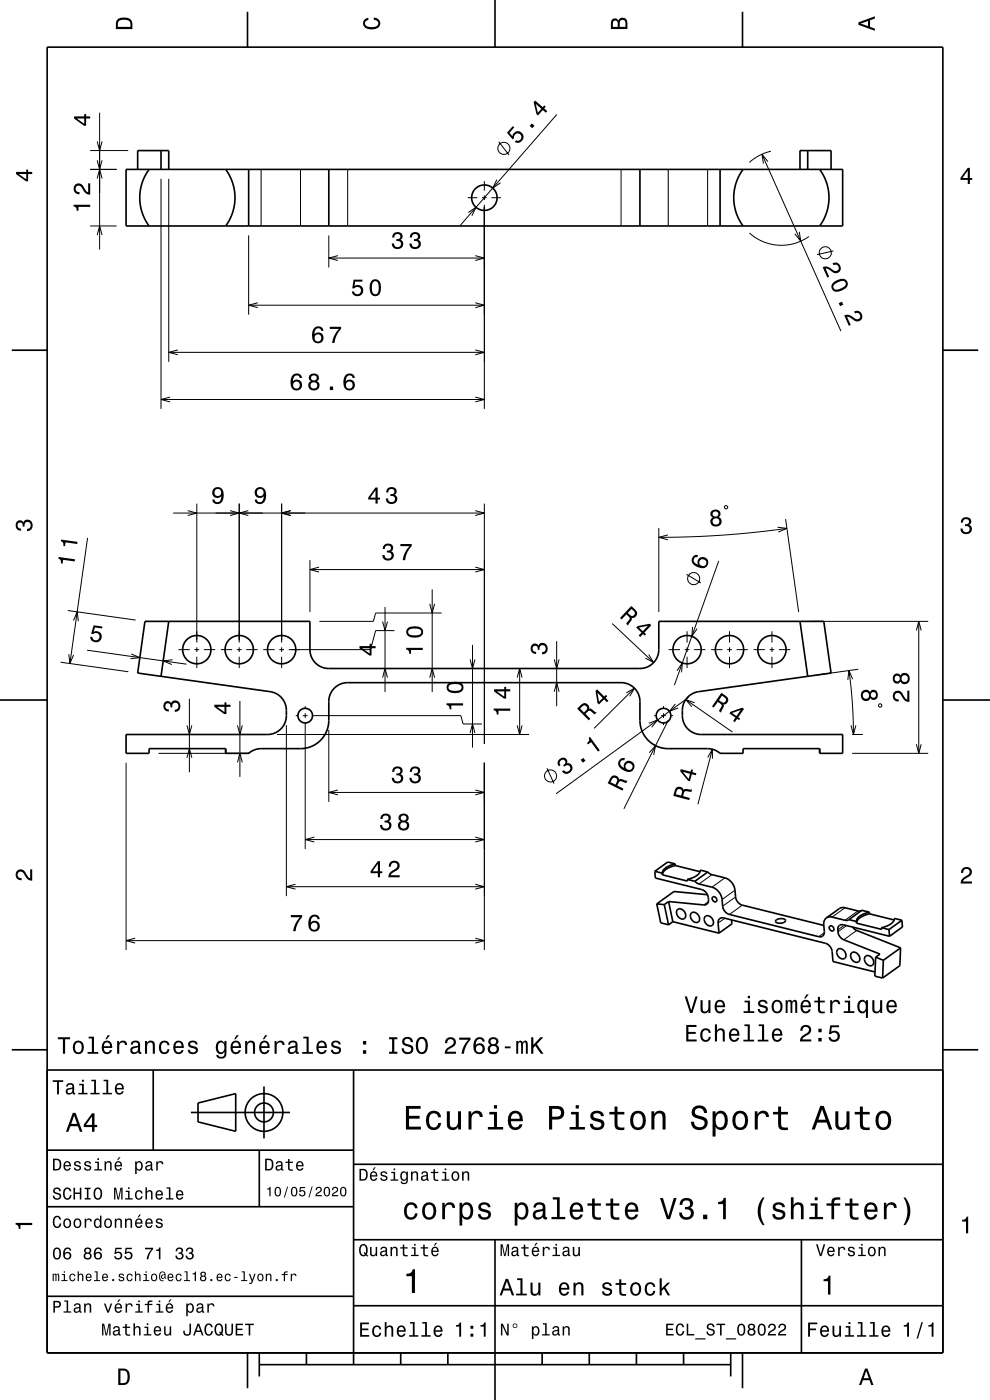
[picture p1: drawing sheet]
<svg xmlns="http://www.w3.org/2000/svg" width="210mm" height="297mm" viewBox="0 0 210 297" stroke-linecap="round" stroke-linejoin="round" font-family="sans-serif">
<g fill="none" stroke="#000" stroke-width=".21">
<path d="M19.1 35.9h5.6M19.1 31.9h8.1M20.6 34l.5 1.9 .5-1.9M20.6 37.9l.5-2 .5 2M20.6 30l.5 1.9 .5-1.9M21.1 23.9v29M34.2 37.9v48.8M35.8 37.9v38.9M55.4 35.9v12M63.7 35.9v12M73.7 35.9v12M102.7 38.4v2"/>
<path d="M105.4 38.1l-.9 1.8 1.7-1.1M105.8 30.1l2.2 2.8M118.1 24.3l-20.4 23.4M131.7 35.9v12M141.7 35.9v12M150.1 35.9v12M161.6 32.7l16.8 37.5M162.9 34.3l-1.3-1.6 .3 2M163.5 32.1a10.1 10.1 0 0 0-4.5 2.4M19.1 47.9h5.6M20.6 49.9l.5-2 .5 2M52.7 49.9v16.8"/>
<path d="M69.7 49.9v6.8M69.7 54.7h33M71.7 54.2l-2 .5 2 .6M99.2 41.9h2M99.3 45.1l1.7-1.1-.9 1.8M100.8 54.2l1.9 .5-1.9 .6M102.2 41.9h1M102.7 41.4v1M102.7 43.4v43.3M104.2 41.9h2.1M159 49.4a10.1 10.1 0 0 0 12.6 .8M169.5 49.2l.4 2-1.3-1.6"/>
<path d="M176.8 53.2l-3.5 .8M35.8 74.8h66.9M37.7 74.2l-1.9 .6 1.9 .5M52.7 64.7h50M54.7 64.2l-2 .5 2 .6M100.8 64.2l1.9 .5-1.9 .6M100.8 74.2l1.9 .6-1.9 .5M34.2 84.7h68.5M36.1 84.2l-1.9 .5 1.9 .6M100.8 84.2l1.9 .5-1.9 .6M18.6 114.1l-3.8 26.7M36.7 108.8h66"/>
<path d="M39.8 108.3l1.9 .5-1.9 .6M41.7 106.8v29.5M48.8 108.3l1.9 .5-1.9 .6M50.7 106.8v29.5M52.7 108.3l-2 .5 2 .6M59.7 106.8v29.5M61.7 108.3l-2 .5 2 .6M65.7 118.8v11M100.8 108.3l1.9 .5-1.9 .6M102.7 106.8v51M139.7 112v17.8M141.7 113.5l-2 .5 2 .5"/>
<path d="M152.5 119l-9.4 26.4M153.9 107.3h.2l.2 .2-.2 .4-.4-.2-.1-.2zM164.9 111.9l2 .2-1.8 .8M166.6 110.1l2.8 19.7M166.9 112.1l-7.4 .9-6.8 .6-6.5 .3-6.5 .1M14.4 129.5l14.4 2M14.6 138.8l.2 2 .8-1.9M15.6 131.6l.8-1.8 .2 2M18.5 137.9l21.1 3M27.8 138.7l1.9 .8-2 .3M36.6 140l-2 .2 1.9 .8M37.8 137.8h2.4"/>
<path d="M41.2 137.8h1M41.7 137.3v1M41.7 139.3v2.4M43.2 137.8h2.4M46.8 137.8h2.4M50.2 137.8h1M50.7 137.3v1M50.7 139.3v2.4M52.2 137.8h2.4M55.8 137.8h2.4M59.2 137.8h1M59.7 137.3v1"/>
<path d="M59.7 139.3v2.4M65.7 120.8h37M67.7 120.3l-2 .5 2 .6M81.2 131.9l.5 1.9 .5-1.9M81.7 128.8v18M83.7 133.8h-4l-1.1 4h-17.4M91.2 128.1l.5 1.9 .5-1.9M91.7 125v21.8M93.7 130h-14l-.5 1.8h-11.5M99.7 139.9l.5 1.9 .5-1.9M100.2 136.8v21.8M100.8 120.3l1.9 .5-1.9 .6"/>
<path d="M117.6 139.9l.5 1.9 .5-1.9M118.1 136v13.8M129.9 132.3l8.8 8.3M137.6 138.9l1.1 1.7-1.8-1M141.8 137.8h2.4M145.2 137.8h1M145.6 121.8l3.1 1.9M145.7 133.9v2.4M145.7 137.3v1M145.7 139.3v2.4M146.9 133l-.1 2 1.1-1.7M147.2 137.8h2.4"/>
<path d="M150.8 137.8h2.4M154.2 137.8h1M154.7 133.9v2.4M154.7 137.3v1M154.7 139.3v2.4M156.2 137.8h2.4M159.8 137.8h2.4M163.2 137.8h1M163.7 133.9v2.4M163.7 137.3v1M163.7 139.3v2.4M165.2 137.8h2.4"/>
<path d="M171.7 131.8h25.2M194.4 133.7l.5-1.9 .5 1.9M194.9 131.8v28M12.9 140.5l14.3 2M33.6 159.8h19.3M39.7 153.9l.5 1.9 .5-1.9M40.2 148.2v15.6M50.4 153.9l.5 1.9 .5-1.9M50.9 148.7v16.1M58.7 155.8h53.5M60.7 153.8v36.3M62.7 151.8h.5"/>
<path d="M64.2 151.8h1M64.7 149.8v.5M64.7 151.3v1M64.7 153.3v26.8M66.2 151.8h31.6l.4 1.8h4M69.7 154.8v15.3M81.2 143.7l.5-1.9 .5 1.9M91.2 143.7l.5-1.9 .5 1.9M99.7 155.5l.5-1.9 .5 1.9M109.7 143.7l.5-1.9 .6 1.9M109.7 153.9l.5 1.9 .6-1.9M110.2 141.8v14"/>
<path d="M117.6 146.7l.5-1.9 .5 1.9M132.8 147l1.8-1-1 1.7M134.6 146l-8.6 8.5M137.6 153.4l1.9-.7-1.3 1.6M137.7 159.7l1.4-1.5-.4 1.9M138.7 151.8h.5M140.2 151.8h1M140.7 149.8v.5M140.7 151.3v1M140.7 153.3v.5M141.7 152.8l-9.4 18.8M142.2 151.8h.6"/>
<path d="M143.3 149.4l-1.3 1.5 1.9-.7M143.6 142.3l1.1-1.7-.1 2M145.5 148.4l9.9 6.9M146 148l-28 20.4M147.3 149.1l-1.8-.7 1.3 1.5M151.1 159l-3.1 11.6M180.1 142.3l.7 7 .2 6.5M180.5 153.9l.5 1.9 .6-1.9M180.7 155.8h2.3M180.7 159.8h16.2M180.9 144.1l-.8-1.8-.3 1.9M182.1 142l-8.8 1.2"/>
<path d="M186.6 149.3h.2l.2 .2-.2 .5-.4-.2zM194.4 157.9l.5 1.9 .5-1.9M26.7 161.8v39.7M39.7 160.8l.5-2 .5 2M50.4 161.7l.5-1.9 .5 1.9M64.7 178.1h38M66.7 177.6l-2 .5 2 .5M69.7 168.1h33M71.7 167.6l-2 .5 2 .5M100.8 167.6l1.9 .5-1.9 .5M100.8 177.6l1.9 .5-1.9 .5M102.7 161.8v39.7"/>
<path d="M116 163l1.5 3.2M150.1 160.7l1-1.7v2M26.7 199.5h76M28.7 199l-2 .5 2 .6M60.7 188.1h42M62.7 187.6l-2 .5 2 .5M100.8 187.6l1.9 .5-1.9 .5M100.8 199l1.9 .5-1.9 .6M150.3 191.3l-1 .7M151 185.6l-2.7 1.9M153.8 194.8l-1.5 1M153.8 186.2l-2.8 2"/>
<path d="M155.9 188.9l-2.7 1.9M156 190.3l-2.7 1.9M157.5 192l-2.8 2M174.9 197.9l-1.2 .8M179.1 196.2l-1.4 1.1M179.3 192.6l-2.8 1.9M179.6 196.4l-1.9 1.3M181.7 197.4l-2.7 2M182 193.3l-2.8 1.9"/>
<circle cx="106.9" cy="31.5" r="1.28"/>
<circle cx="175.1" cy="53.6" r="1.28"/>
<circle cx="147.1" cy="122.7" r="1.28"/>
<circle cx="116.8" cy="164.6" r="1.28"/>
</g>
<g fill="none" stroke="#000" stroke-width=".35">
<path d="M10 10h190v277h-190zM52.5 2.5v7.5M105 0v10M157.5 2.5v7.5M26.7 35.9h152v12h-152zM29.2 35.9v-4h6.6v4M31.6 35.9a10.1 10.1 0 0 0 0 12M34.2 31.9v4M47.9 35.9a10.1 10.1 0 0 1 0 12M52.7 35.9v12M69.7 35.9v12M135.7 35.9v12"/>
<path d="M152.7 35.9v12M157.6 35.9a10.1 10.1 0 0 0 0 12M169.7 35.9v-4h6.6v4M171.3 31.9v4M173.9 35.9a10.1 10.1 0 0 1 0 12M2.5 74.3h7.5M200 74.3h7.5M30.7 131.8h35v6a4 4 0 0 0 4 4h66a4 4 0 0 0 4-4v-6h35l1.6 11-28.1 3.9a4 4 0 0 0-3.5 4v1.1a4 4 0 0 0 4 4h30v4h-4.8v-1h-16.3v1h-4.9l-1-.7-1.5-.3h-8.5a6 6 0 0 1-6-6v-4a4 4 0 0 0-4-4h-58a4 4 0 0 0-4 4v4a6 6 0 0 1-6 6h-8.6l-1.2 .3-1.2 .7h-4.8v-1h-16.3v1h-4.9v-4h30a4 4 0 0 0 4-4v-1.1a4 4 0 0 0-3.4-4l-28.1-3.9zM35.8 131.8l-1.6 11.7M169.7 131.8l1.6 11.7M0 148.5h10M200 148.5h10"/>
<path d="M138.9 184.8l.1 1.5 9.8 2.4a2.07 2.07 0 0 1 1.1 3.1l-.6 .2-7.5-.7M138.9 184.8l1.6 .4M139.3 191.8l.9 4 1.6 .4M139.3 191.8l1.6 .1M140.5 185.2v.4M140.5 185.6l5.3 1.3v-.3M140.9 191.9l.9 4.3M141.8 191.3l-.9 .6M141.8 191.3l.9 4.2M142.7 195.5l-.9 .7M142.7 195.5l9.8 2.5M143.2 183.3a2.97 2.97 0 0 0-2.7 1.9"/>
<path d="M143.2 183.3l-1.6-.4-2.7 1.9M143.2 183.3l.1 .3M143.3 183.6a2.94 2.94 0 0 0-2.8 2M143.3 183.6l5.2 1.3M143.7 193a1.25 1.25 0 0 1 1.4 .2 1.25 1.25 0 0 1 .3 1.4 1.01 1.01 0 0 1-1.1 .3 1.01 1.01 0 0 1-.7-.9l-.1-.4zM145.8 186.6l1.6 .4M146.6 193.8a1.19 1.19 0 0 1 1.5 .3 1.19 1.19 0 0 1-.1 1.6 1.36 1.36 0 0 1-1.4-1.9zM147.4 187l.8 .5 2.8 .7a3.1 3.1 0 0 1 2.2 2.6l.1 1.4a2.08 2.08 0 0 0 1.4 1.8l19 4.7a.93 .93 0 0 0 1.2-1.1l-.2-1.5a1.53 1.53 0 0 1 .6-1.4M149.5 194.5a1.19 1.19 0 0 1 1.6 .3 1.19 1.19 0 0 1-.2 1.6 1.36 1.36 0 0 1-1.4-1.9zM150.1 189.8l-7.1-.7-3.7 2.7M150.1 185l-1.6-.4a2.71 2.71 0 0 1-2.5 1.9l-.2 .1M150.1 185l.8 .5 2.9 .7a3.1 3.1 0 0 1 2.1 2.7l.1 1.4a2.07 2.07 0 0 0 1.5 1.7l17.2 4.3"/>
<path d="M150.1 185l-2.7 2M151.2 190.3a.61 .61 0 0 1 .8 .3 .61 .61 0 0 1-.2 .7l-.6-.3-.1-.4zM152.5 198l-.2-2.2a.93 .93 0 0 1 1.2-1.1l21.6 5.4a2.07 2.07 0 0 1 1.4 1.7l.2 2.2 8.9 2.2M155.2 195.2l.1 .8-2.8 2M164.6 195.3a1.55 1.55 0 0 1 2 0 1.44 1.44 0 0 1-2.1 .2zM175.3 194.7l1-.2 3.1 .8 .7-.2M176 196.5a.61 .61 0 0 1 .8 .2 .61 .61 0 0 1-.2 .8l-.4-.1-.3-.4zM180.1 195.1l1.6 .4M180.9 196.7l.8 .7 9.3 3.7M181.7 195.5v.3M181.7 195.8l5.3 1.4v-.4M182.8 193.1l-.6 .2-2.9-.7h-.8l-3.2 2.1"/>
<path d="M182.8 193.1l1.6 .4M182.8 193.1l-2.7 2M184.4 193.5a2.96 2.96 0 0 0-2.7 2M184.4 193.5v.4M184.4 193.9a2.94 2.94 0 0 0-2.7 1.9M184.4 193.9l5.3 1.3M187 196.8l1.6 .4M188.6 197.2l.1 1.4M188.7 198.6l-9.8-2.4a1.03 1.03 0 0 0-1.1 .4 1.03 1.03 0 0 0-.1 1.1 2.11 2.11 0 0 0 1.3 1.7l7.7 3-1 .7M191.3 195.2l-1.6-.4a2.73 2.73 0 0 1-2.5 2h-.2M191.3 195.2l-2.7 2M191.3 195.2l.1 1.4-2.7 2"/>
<path d="M177.6 201.5a1.19 1.19 0 0 1 1.6 .3 1.19 1.19 0 0 1-.2 1.6 1.36 1.36 0 0 1-1.4-1.9zM180.6 202.2a1.19 1.19 0 0 1 1.5 .4 1.19 1.19 0 0 1-.1 1.5 1.35 1.35 0 0 1-1.4-1.9zM183.5 203a1.19 1.19 0 0 1 1.5 .3 1.19 1.19 0 0 1-.1 1.6 1.35 1.35 0 0 1-1.4-1.9zM185.7 203.1l1.7 .6M185.7 203.1l-.1 4 1.6 .4M187.4 203.7l-.2 3.8M191 201.1l-3.6 2.6M191 201.1l-.1 3.8-3.7 2.6M2.5 222.7h7.5M10 227h190M32.5 227v17M40.5 236h21"/>
<path d="M42 234l8-2v8l-8-2zM56 230.5v11M75 227v62.5M200 222.7h7.5M10 244h65M10 256h65M55 244v12M75 247h125M10 275h65M75 277h125M75 263h125M105 263v34"/>
<path d="M170 263v24M52.5 287v7.5M55 289.5h100M55 287v5M65 287v2.5M85 287v2.5M95 287v2.5M115 287v2.5M125 287v2.5M135 287v2.5M145 287v2.5M155 287v5"/>
<path d="M157.5 287v7.5"/>
<circle cx="102.7" cy="41.9" r="2.7"/>
<circle cx="41.7" cy="137.8" r="3"/>
<circle cx="50.7" cy="137.8" r="3"/>
<circle cx="59.7" cy="137.8" r="3"/>
<circle cx="145.7" cy="137.8" r="3"/>
<circle cx="154.7" cy="137.8" r="3"/>
<circle cx="163.7" cy="137.8" r="3"/>
<circle cx="64.7" cy="151.8" r="1.55"/>
<circle cx="140.7" cy="151.8" r="1.55"/>
<circle cx="56" cy="236" r="2"/>
<circle cx="56" cy="236" r="4"/>
</g>
<g fill="#000">
<path d="M25 4a2.2 2.2 0 0 0-.4 2.2h3.5v-1.2a1.42 1.42 0 0 0-1.8-1.3zM25.3 4.4a2.13 2.13 0 0 1 2.3 .3l.1 1h-2.7l.1-1z" fill-rule="evenodd"/>
<path d="M77.3 4.2l.8-.4v.4a.7 .7 0 0 0-.7 .5 .7 .7 0 0 0 .4 .8 1.7 1.7 0 0 0 2.5-.5 .9 .9 0 0 0-1-.8v-.5a1.24 1.24 0 0 1 1.4 1.1 1.24 1.24 0 0 1-1.1 1.4 2.22 2.22 0 0 1-2.5-.7l-.1-.5z" fill-rule="evenodd"/>
<path d="M129.8 4.2l-.2 .7v1.3h3.5v-1.4a.98 .98 0 0 0-.8-1 .98 .98 0 0 0-1.1 .6 .83 .83 0 0 0-1.4-.2zM130.1 4.5a.54 .54 0 0 1 .7-.1 .54 .54 0 0 1 .2 .6v.7h-1zM131.6 4.4a.62 .62 0 0 1 .7-.1 .62 .62 0 0 1 .4 .6v.8h-1.2z" fill-rule="evenodd"/>
<path d="M182.1 4.7v.6l3.5 1.2v-.4l-1-.4v-1.4l1-.4v-.4zM182.6 5l1.5-.5v1z" fill-rule="evenodd"/>
<path d="M3.4 36.5v.4l2.1 1.6h.5v-1.6h.8v-.4h-.8v-.5h-.4v.5zM4 36.9h1.6v1.1z" fill-rule="evenodd"/>
<path d="M15.7 24.7v.4l2.1 1.6h.5v-1.6h.8v-.4h-.8v-.5h-.4v.5zM16.3 25.1h1.6v1.2z" fill-rule="evenodd"/>
<path d="M108.8 26.8l-1.3 1.4 1.3 1.4 .2-.3a.79 .79 0 0 1 .6-1 .79 .79 0 0 1 1 .7 .79 .79 0 0 1-.9 .9l-.2-.2-.3 .4a1.21 1.21 0 0 0 1.8-.4 1.21 1.21 0 0 0-.7-1.7 1.21 1.21 0 0 0-1.6 .9l-.6-.7 1-1.2zM112.8 26.2l-.4 .5 .5 .5 .5-.5zM113.5 21.3l-.3 .4 .6 2.5 .3 .3 1-1.2 .7 .6 .3-.3-.7-.6 .4-.4-.3-.2-.4 .3zM113.6 22l1.2 1.1-.7 .8z" fill-rule="evenodd"/>
<path d="M205.3 35.6l-1.6 2.1v.5h1.6v.8h.4v-.8h.5v-.4h-.5v-2.2zM205.3 36.2v1.6h-1.1z" fill-rule="evenodd"/>
<path d="M15.6 43.4v.4a.77 .77 0 0 1 .7 .9h.3v-.8h2.5v-.5zM15.9 39.2a1.2 1.2 0 0 0-.2 1.4 1.2 1.2 0 0 0 1.2 .6v-.4a.71 .71 0 0 1-.9-.6 .71 .71 0 0 1 .5-.8 .71 .71 0 0 1 .9 .5 1.81 1.81 0 0 0 1.7 1.4v-2.4h-.4v1.9a2.23 2.23 0 0 1-1.2-1.5 1.11 1.11 0 0 0-1.6-.1z" fill-rule="evenodd"/>
<path d="M83.5 49.5l-.3 .9h.4a.62 .62 0 0 1 .4-.8 .62 .62 0 0 1 .8 .3 .62 .62 0 0 1-.2 .8h-.5v.4a.72 .72 0 0 1 .9 .5 .72 .72 0 0 1-.5 .9 .72 .72 0 0 1-.9-.5v-.3h-.5a1.18 1.18 0 0 0 1.5 1.1 1.18 1.18 0 0 0 .6-1.8l-.2-.1a.91 .91 0 0 0 .3-1.1 .91 .91 0 0 0-1-.6zM87.2 49.5l-.3 .9h.5a.62 .62 0 0 1 .3-.8 .62 .62 0 0 1 .8 .3 .62 .62 0 0 1-.2 .8h-.5v.4a.72 .72 0 0 1 .9 .5 .72 .72 0 0 1-.4 .9 .72 .72 0 0 1-.9-.5l-.1-.3h-.5a1.18 1.18 0 0 0 1.6 1.1 1.18 1.18 0 0 0 .6-1.8l-.3-.1a.91 .91 0 0 0 .4-1.1 .91 .91 0 0 0-1.1-.6z" fill-rule="evenodd"/>
<path d="M174.5 56.7l1 2.2 .4-.2-.8-1.7a2.25 2.25 0 0 1 1.7 .8 1.14 1.14 0 0 0 1.6-1.1 1.14 1.14 0 0 0-1.8-.9l.2 .5a.7 .7 0 0 1 1 .1 .7 .7 0 0 1-.1 1 .7 .7 0 0 1-1-.1 1.8 1.8 0 0 0-2.2-.6zM176.9 59.8a1.14 1.14 0 0 0-.5 1.5 1.14 1.14 0 0 0 1.4 .6 2.3 2.3 0 0 0 2.1-1.6 1.14 1.14 0 0 0-1.5-1.1zM176.9 60.4a2.72 2.72 0 0 1 2.3-.7l.2 .6a2.38 2.38 0 0 1-2.4 1.1l-.2-.7zM177.9 64.3l.3 .6 .7-.3-.3-.6zM179.1 66.9l1 2.2 .4-.2-.8-1.7a2.2 2.2 0 0 1 1.6 .9 1.14 1.14 0 0 0 1.6-1.2 1.14 1.14 0 0 0-1.7-.8l.2 .4a.7 .7 0 0 1 .9 .1 .7 .7 0 0 1-.1 1 .7 .7 0 0 1-1-.1 1.81 1.81 0 0 0-2.1-.6z" fill-rule="evenodd"/>
<path d="M66.7 69.5l-.4 .8a1.75 1.75 0 0 0 1.2 2.5 1.15 1.15 0 0 0 1.1-1.5 1.15 1.15 0 0 0-1.9-.4 1.02 1.02 0 0 1 .8-1.3 .58 .58 0 0 1 .6 .6h.5a1.12 1.12 0 0 0-.7-.9 1.12 1.12 0 0 0-1.2 .2zM66.7 71.7a.75 .75 0 0 1 1.5 0 .75 .75 0 0 1-1.5 0zM70 69.3v.5h1.9a5.2 5.2 0 0 0-1.5 2.9h.5a5.3 5.3 0 0 1 1.5-3v-.4z" fill-rule="evenodd"/>
<path d="M75 59.3l-.3 1.9h.4a.79 .79 0 0 1 1.2-.2 .79 .79 0 0 1 0 1.2 .79 .79 0 0 1-1.1-.1l-.1-.3h-.5a1.21 1.21 0 0 0 1.5 1.1 1.21 1.21 0 0 0 .8-1.7 1.21 1.21 0 0 0-1.7-.5l.1-1h1.6v-.4zM78.7 59.7a2.68 2.68 0 0 0 .4 3 1.14 1.14 0 0 0 1.6-.9 2.3 2.3 0 0 0-.6-2.5l-.5-.1-.5 .1zM79.3 59.7h.6a2.38 2.38 0 0 1 0 2.6h-.6a2.37 2.37 0 0 1 0-2.6z" fill-rule="evenodd"/>
<path d="M62.2 79.5a2.39 2.39 0 0 0 .1 3.2 1.16 1.16 0 0 0 1.6-.3 1.16 1.16 0 0 0-.2-1.5 1.16 1.16 0 0 0-1.6 0 1.03 1.03 0 0 1 .9-1.3 .58 .58 0 0 1 .6 .6h.5a1.12 1.12 0 0 0-.8-.9 1.12 1.12 0 0 0-1.1 .2zM62.1 81.7a.75 .75 0 0 1 1.5 0 .75 .75 0 0 1-1.5 0zM65.8 79.5a.84 .84 0 0 0 .2 1.4 1.11 1.11 0 0 0-.5 1.5 1.11 1.11 0 0 0 1.6 .4 1.03 1.03 0 0 0 .7-.9 1.03 1.03 0 0 0-.6-1 .89 .89 0 0 0 .4-1.1 .89 .89 0 0 0-1-.6zM65.9 81.8a.71 .71 0 0 1 1.4 0 .71 .71 0 0 1-1.4 0zM66 80.2a.6 .6 0 0 1 1.2 0 .6 .6 0 0 1-1.2 0zM70 82v.7h.7v-.7zM73.4 79.5a2.39 2.39 0 0 0 .2 3.2 1.16 1.16 0 0 0 1.5-.3 1.16 1.16 0 0 0-.2-1.5 1.16 1.16 0 0 0-1.6 0 1.02 1.02 0 0 1 .9-1.3 .58 .58 0 0 1 .6 .6h.5a1.12 1.12 0 0 0-.8-.9 1.12 1.12 0 0 0-1.1 .2zM73.3 81.7a.75 .75 0 0 1 1.5 0 .75 .75 0 0 1-1.5 0z" fill-rule="evenodd"/>
<path d="M3.6 110.6a.86 .86 0 0 1 1.4 .2 1.06 1.06 0 0 1 1.2-.5 1.06 1.06 0 0 1 .7 1.2 1.1 1.1 0 0 1-1.2 1.2v-.5a.71 .71 0 0 0 .8-1 .71 .71 0 0 0-1.3-.1v.6h-.4a.61 .61 0 0 0-.3-.8 .61 .61 0 0 0-.8 .3 .61 .61 0 0 0 .2 .8l.6 .1v.5a1.15 1.15 0 0 1-1.2-.7 1.15 1.15 0 0 1 .3-1.3z" fill-rule="evenodd"/>
<path d="M12.4 118.2v.3a.77 .77 0 0 1 .5 1l.4 .1 .1-.8 2.5 .3v-.4zM12.9 114.5v.3a.77 .77 0 0 1 .5 1l.4 .1 .1-.8 2.5 .3v-.4z" fill-rule="evenodd"/>
<path d="M45.3 103.7a1.15 1.15 0 0 0 0 1.6 1.15 1.15 0 0 0 1.7 0 1.02 1.02 0 0 1-.9 1.2 .56 .56 0 0 1-.6-.5h-.5a1.18 1.18 0 0 0 1.3 .9 1.18 1.18 0 0 0 1.1-1.1 1.76 1.76 0 0 0-1.2-2.5zM45.5 104.5a.75 .75 0 0 1 1.5 0 .75 .75 0 0 1-1.5 0z" fill-rule="evenodd"/>
<path d="M54.3 103.7a1.15 1.15 0 0 0 0 1.6 1.15 1.15 0 0 0 1.7 0 1.02 1.02 0 0 1-.9 1.2 .56 .56 0 0 1-.6-.5h-.5a1.18 1.18 0 0 0 1.3 .9 1.18 1.18 0 0 0 1.1-1.1 1.77 1.77 0 0 0-1.2-2.5zM54.5 104.5a.75 .75 0 0 1 1.5 0 .75 .75 0 0 1-1.5 0z" fill-rule="evenodd"/>
<path d="M79.7 103.4l-1.6 2.1v.5h1.6v.8h.4v-.8h.5v-.4h-.5v-2.2zM79.7 104v1.6h-1.2zM82.2 103.6l-.3 .9h.5a.62 .62 0 0 1 .3-.8 .62 .62 0 0 1 .8 .3 .62 .62 0 0 1-.2 .8h-.5v.4a.72 .72 0 0 1 .9 .5 .72 .72 0 0 1-.4 .9 .72 .72 0 0 1-.9-.5l-.1-.4h-.5a1.18 1.18 0 0 0 1.6 1.2 1.18 1.18 0 0 0 .6-1.8l-.3-.1a.91 .91 0 0 0 .4-1.1 .91 .91 0 0 0-1.1-.6z" fill-rule="evenodd"/>
<path d="M81.5 115.6l-.3 .9h.4a.62 .62 0 0 1 .4-.8 .62 .62 0 0 1 .8 .3 .62 .62 0 0 1-.2 .8h-.5v.4a.72 .72 0 0 1 .9 .5 .72 .72 0 0 1-.5 .9 .72 .72 0 0 1-.9-.5v-.4h-.5a1.18 1.18 0 0 0 1.5 1.2 1.18 1.18 0 0 0 .6-1.8l-.2-.1a.9 .9 0 0 0 .3-1.2 .9 .9 0 0 0-1-.5zM84.9 115.4v.5h2a5.2 5.2 0 0 0-1.5 2.9h.5a5.3 5.3 0 0 1 1.4-3v-.4z" fill-rule="evenodd"/>
<path d="M147 118.1a1.36 1.36 0 0 0 .8 2.1 1.63 1.63 0 0 0 2.4-.5 1.15 1.15 0 0 0-1.1-1.6 1.15 1.15 0 0 0-1 1.7 1.03 1.03 0 0 1-.9-1.2 .58 .58 0 0 1 .7-.4l.2-.4h-.8zM148.3 119.4a.75 .75 0 0 1 1.5 0 .75 .75 0 0 1-1.5 0z" fill-rule="evenodd"/>
<path d="M150.9 108.4a.83 .83 0 0 0 .3 1.4 1.11 1.11 0 0 0-.3 1.5 1.11 1.11 0 0 0 1.6 .3 1.03 1.03 0 0 0 .6-1 1.03 1.03 0 0 0-.7-.9 .89 .89 0 0 0 .4-1.1 .89 .89 0 0 0-1.1-.5zM151.2 110.6a.71 .71 0 0 1 1.4 0 .71 .71 0 0 1-1.4 0zM151.2 109.1a.59 .59 0 0 1 1.1 0 .59 .59 0 0 1-1.1 0z" fill-rule="evenodd"/>
<path d="M204.1 110a1.08 1.08 0 0 1 1.4-.2 1.08 1.08 0 0 1 .4 1.3l-.3 .3a1.06 1.06 0 0 1 .5 1.2 1.06 1.06 0 0 1-1.2 .7 1.1 1.1 0 0 1-1.2-1.2h.5a.71 .71 0 0 0 1 .8 .71 .71 0 0 0 .1-1.3h-.6v-.4a.61 .61 0 0 0 .8-.3 .61 .61 0 0 0-.2-.8 .61 .61 0 0 0-.9 .2l-.1 .6h-.5z" fill-rule="evenodd"/>
<path d="M19.9 132.7l1.8 .2v.4l-1.6-.2-.2 .9a1.21 1.21 0 0 1 1.6 .8 1.21 1.21 0 0 1-1 1.5 1.21 1.21 0 0 1-1.4-1.2l.5 .1a.79 .79 0 0 0 1 .6 .79 .79 0 0 0 .5-1 .79 .79 0 0 0-1-.5l-.4 .2h-.4z" fill-rule="evenodd"/>
<path d="M76.2 137.1v.4l2.2 1.6h.4v-1.6h.9v-.4h-.9v-.5h-.4v.5zM76.8 137.5h1.6v1.1z" fill-rule="evenodd"/>
<path d="M86.1 137.4v.4a.77 .77 0 0 1 .7 .9h.4v-.8h2.5v-.5zM86.6 133.2a1.13 1.13 0 0 0-.4 1.2 1.13 1.13 0 0 0 1 .8 2.28 2.28 0 0 0 2.5-.6 1.14 1.14 0 0 0-.9-1.7 2.85 2.85 0 0 0-2.2 .3zM86.7 133.7a2.37 2.37 0 0 1 2.6 0v.7a2.37 2.37 0 0 1-2.6 0z" fill-rule="evenodd"/>
<path d="M112.8 136.8a.86 .86 0 0 1 1.4 .1 1.06 1.06 0 0 1 1.3-.5 1.06 1.06 0 0 1 .7 1.2 1.1 1.1 0 0 1-1.2 1.2v-.4a.71 .71 0 0 0 .7-1 .71 .71 0 0 0-1.2-.1v.6h-.4a.61 .61 0 0 0-.3-.8 .61 .61 0 0 0-.8 .2 .61 .61 0 0 0 .2 .8l.5 .2v.4a1.15 1.15 0 0 1-1.1-.6 1.15 1.15 0 0 1 .2-1.3z" fill-rule="evenodd"/>
<path d="M133.9 128.6l-2.4 2.5 .4 .3 1-1.1a.85 .85 0 0 1 .5 1.3l-.6 .7 .4 .4 .8-1.3v-.3a.97 .97 0 0 0 1.1-.6 .97 .97 0 0 0-.3-1.1zM134 129.2a1.09 1.09 0 0 1 .7 1 .6 .6 0 0 1-.5 .5 .6 .6 0 0 1-.6-.3l-.4-.4z" fill-rule="evenodd"/>
<path d="M135.3 132.8l-.3 .3 1.1 1.1-.6 .6 .3 .3 .6-.6 .4 .3 .2-.2-.3-.4 1.5-1.6-.4-.3zM135.5 133.1l1.9-.3-1 1.1z" fill-rule="evenodd"/>
<path d="M34.9 149a.86 .86 0 0 1 1.4 .2 1.06 1.06 0 0 1 1.3-.6 1.06 1.06 0 0 1 .7 1.2 1.1 1.1 0 0 1-1.2 1.2v-.4a.71 .71 0 0 0 .7-1 .71 .71 0 0 0-1.2-.1v.6h-.4a.61 .61 0 0 0-.3-.8 .61 .61 0 0 0-.8 .2 .61 .61 0 0 0 .2 .8l.5 .2v.4a1.15 1.15 0 0 1-1.1-.6 1.15 1.15 0 0 1 .2-1.3z" fill-rule="evenodd"/>
<path d="M45.5 149.5v.5l2.1 1.5h.4v-1.5h.9v-.5h-.9v-.5h-.4v.5zM46 150h1.6v1.1z" fill-rule="evenodd"/>
<path d="M94.7 149.2v.3a.77 .77 0 0 1 .7 1h.3v-.8h2.5v-.5zM95.2 144.9a1.13 1.13 0 0 0-.5 1.3 1.13 1.13 0 0 0 1 .8 2.28 2.28 0 0 0 2.5-.6 1.14 1.14 0 0 0-.9-1.7 2.86 2.86 0 0 0-2.1 .2zM95.2 145.5a2.37 2.37 0 0 1 2.6 0v.7a2.37 2.37 0 0 1-2.6 0z" fill-rule="evenodd"/>
<path d="M104.7 150.3v.4a.77 .77 0 0 1 .7 .9h.3v-.8h2.5v-.5zM104.8 146.2v.5l2.1 1.5h.5v-1.5h.8v-.5h-.8v-.5h-.4v.5zM105.4 146.7h1.6v1.1z" fill-rule="evenodd"/>
<path d="M122.4 150.3l2.5 2.5 .3-.3-1-1.1a1.09 1.09 0 0 1 1-.6l1 .7 .4-.3-1.3-.9-.4 .1a.97 .97 0 0 0-.5-1.1 .97 .97 0 0 0-1.1 .2zM123.5 149.9a.6 .6 0 0 1 .9-.1 .6 .6 0 0 1-.1 1l-.4 .3-.8-.8z" fill-rule="evenodd"/>
<path d="M126.3 146.6l.4 2.5 .3 .4 1.1-1.1 .6 .6 .4-.3-.6-.7 .3-.3-.3-.3-.3 .4-1.5-1.6zM126.7 147l1.2 1.1-.8 .8z" fill-rule="evenodd"/>
<path d="M153 147l-2 2.8 .4 .3 .9-1.2a.85 .85 0 0 1 .7 1.2l-.5 .8 .5 .3 .6-1.4-.1-.4a.97 .97 0 0 0 .9-.6 .97 .97 0 0 0-.4-1.2zM153.2 147.6a1.08 1.08 0 0 1 .8 .9 .6 .6 0 0 1-.4 .5 .6 .6 0 0 1-.7-.1l-.4-.4z" fill-rule="evenodd"/>
<path d="M155 151l-.3 .4 1.3 .8-.5 .7 .4 .3 .5-.7 .4 .3 .2-.4-.4-.2 1.2-1.8-.4-.3zM155.3 151.3l1.8-.7-.9 1.3z" fill-rule="evenodd"/>
<path d="M182.8 146.7a1.17 1.17 0 0 0 0 1.7 1.17 1.17 0 0 0 1.7 0l.1-.3a.89 .89 0 0 0 1.1 .3 .89 .89 0 0 0 .5-1 .89 .89 0 0 0-.6-1 .89 .89 0 0 0-1.1 .4 1.01 1.01 0 0 0-1.7-.1zM183 147.5a.71 .71 0 0 1 1.4 0 .71 .71 0 0 1-1.4 0zM184.7 147.4a.59 .59 0 0 1 1.1 0 .59 .59 0 0 1-1.1 0z" fill-rule="evenodd"/>
<path d="M189.7 146.8a1.2 1.2 0 0 0-.2 1.4 1.2 1.2 0 0 0 1.1 .6v-.4a.71 .71 0 0 1-.8-.5 .71 .71 0 0 1 .5-.9 .71 .71 0 0 1 .9 .5 1.8 1.8 0 0 0 1.7 1.4v-2.4h-.4v1.9a2.22 2.22 0 0 1-1.2-1.5 1.11 1.11 0 0 0-1.6-.1zM189.6 143.2a1.05 1.05 0 0 0-.2 1.3 1.05 1.05 0 0 0 1.3 .4l.3-.3a1.11 1.11 0 0 0 1.6 .4 1.11 1.11 0 0 0 .3-1.6 1.03 1.03 0 0 0-.9-.7 1.03 1.03 0 0 0-1 .6l-.1-.2a.85 .85 0 0 0-1.3 .1zM191.2 144a.71 .71 0 0 1 1.4 0 .71 .71 0 0 1-1.4 0zM189.7 144a.6 .6 0 0 1 1.2 0 .6 .6 0 0 1-1.2 0z" fill-rule="evenodd"/>
<path d="M81 172.9l-.3 .8h.4a.62 .62 0 0 1 .4-.7 .62 .62 0 0 1 .8 .2 .62 .62 0 0 1-.2 .9h-.5v.4a.72 .72 0 0 1 .9 .4 .72 .72 0 0 1-.5 1 .72 .72 0 0 1-.9-.6v-.3h-.5a1.18 1.18 0 0 0 1.5 1.2 1.18 1.18 0 0 0 .6-1.8l-.2-.2a.9 .9 0 0 0 .3-1.1 .9 .9 0 0 0-1-.5zM84.8 172.8a.83 .83 0 0 0 .2 1.4 1.11 1.11 0 0 0-.4 1.6 1.11 1.11 0 0 0 1.5 .3 1.03 1.03 0 0 0 .7-.9 1.03 1.03 0 0 0-.6-1 .89 .89 0 0 0 .4-1.1 .89 .89 0 0 0-1-.5zM84.9 175.1a.71 .71 0 0 1 1.4 0 .71 .71 0 0 1-1.4 0zM85 173.6a.6 .6 0 0 1 1.2 0 .6 .6 0 0 1-1.2 0z" fill-rule="evenodd"/>
<path d="M83.5 162.9l-.3 .8h.4a.62 .62 0 0 1 .4-.7 .62 .62 0 0 1 .8 .2 .62 .62 0 0 1-.2 .9h-.5v.4a.72 .72 0 0 1 .9 .4 .72 .72 0 0 1-.5 .9 .72 .72 0 0 1-.9-.5v-.3h-.5a1.18 1.18 0 0 0 1.5 1.2 1.18 1.18 0 0 0 .6-1.8l-.2-.2a.9 .9 0 0 0 .3-1.1 .9 .9 0 0 0-1-.5zM87.2 162.9l-.3 .8h.5a.62 .62 0 0 1 .3-.7 .62 .62 0 0 1 .8 .2 .62 .62 0 0 1-.2 .9h-.5v.4a.72 .72 0 0 1 .9 .4 .72 .72 0 0 1-.4 .9 .72 .72 0 0 1-.9-.5l-.1-.3h-.5a1.18 1.18 0 0 0 1.6 1.2 1.18 1.18 0 0 0 .6-1.8l-.3-.2a.9 .9 0 0 0 .4-1.1 .9 .9 0 0 0-1.1-.5z" fill-rule="evenodd"/>
<path d="M118.7 161a1.05 1.05 0 0 0-.2 1.6l.4-.3a.62 .62 0 0 1-.2-.8 .62 .62 0 0 1 .8-.2 .62 .62 0 0 1 .3 .7l-.4 .3 .3 .4a.72 .72 0 0 1 1-.2 .72 .72 0 0 1 .2 1 .72 .72 0 0 1-1.1 .1l-.2-.2-.4 .3a1.18 1.18 0 0 0 1.9 0 1.18 1.18 0 0 0-.6-1.8h-.2a.91 .91 0 0 0-.4-1.1 .91 .91 0 0 0-1.2 .2zM123.2 161.2l.4 .6 .6-.4-.5-.6zM124.9 156.5a.77 .77 0 0 1-.4 1.1l.2 .3 .7-.5 1.5 2.1 .3-.3-2-2.9z" fill-rule="evenodd"/>
<path d="M129.7 164.7l-.8 1.5 3.1 1.5 .2-.4-1.3-.7a1.08 1.08 0 0 1 .8-.9l1.1 .4 .3-.5-1.5-.4-.3 .2v-.3a1.01 1.01 0 0 0-1.6-.4zM129.9 165.2a.59 .59 0 0 1 .8 0 .59 .59 0 0 1 .1 .8l-.3 .5-1-.6z" fill-rule="evenodd"/>
<path d="M131.5 161.1a1.36 1.36 0 0 0 .5 2.2 1.62 1.62 0 0 0 2.5-.2 1.15 1.15 0 0 0-.9-1.7 1.15 1.15 0 0 0-1.2 1.5 1.02 1.02 0 0 1-.8-1.3 .58 .58 0 0 1 .8-.3l.2-.4-.4-.1zM132.7 162.6a.75 .75 0 0 1 1.5 0 .75 .75 0 0 1-1.5 0z" fill-rule="evenodd"/>
<path d="M143.6 167l-.5 .7-.3 1.1 3.4 .9 .1-.4-1.4-.4a1.08 1.08 0 0 1 .5-1.1l1.3 .2 .1-.5-1.5-.1-.3 .2-.1-.2a1.02 1.02 0 0 0-1.3-.4zM143.8 167.5a.61 .61 0 0 1 .7 0 .61 .61 0 0 1 .1 .8l-.1 .5-1.1-.3z" fill-rule="evenodd"/>
<path d="M144.4 163.2l-.1 .4 1.6 2 .5 .1 .4-1.4 .8 .2 .1-.5-.8-.2 .1-.5-.4-.1-.1 .5zM144.8 163.7l1.6 .5-.3 1z" fill-rule="evenodd"/>
<path d="M3.6 184.7a1.22 1.22 0 0 1 2 .8l.4 .5 .4 .3v-1.9h.4v2.4a1.8 1.8 0 0 1-1.7-1.4 .71 .71 0 0 0-.9-.5 .71 .71 0 0 0-.5 .9 .71 .71 0 0 0 .9 .5v.4a1.19 1.19 0 0 1-1.2-.6 1.19 1.19 0 0 1 .2-1.4z" fill-rule="evenodd"/>
<path d="M61.7 194.1v.5h1.9a5.2 5.2 0 0 0-1.4 2.9h.5a5.3 5.3 0 0 1 1.4-3v-.4zM65.9 194.3a2.39 2.39 0 0 0 .2 3.2 1.16 1.16 0 0 0 1.5-.3 1.16 1.16 0 0 0-.1-1.5 1.16 1.16 0 0 0-1.6 0 1.02 1.02 0 0 1 .8-1.3 .58 .58 0 0 1 .7 .6h.4a1.11 1.11 0 0 0-.7-.9 1.11 1.11 0 0 0-1.2 .2zM65.9 196.5a.75 .75 0 0 1 1.5 0 .75 .75 0 0 1-1.5 0z" fill-rule="evenodd"/>
<path d="M80.1 182.7l-1.5 2.1v.4h1.6v.9h.4v-.9h.5v-.4h-.5v-2.1zM80.2 183.3v1.5h-1.2zM82.8 182.9l-.3 1h.4a.7 .7 0 0 1 .5-.9 .7 .7 0 0 1 .9 .5 .7 .7 0 0 1-.5 .9 1.81 1.81 0 0 0-1.4 1.7h2.4v-.4h-1.9a2.23 2.23 0 0 1 1.5-1.2 1.13 1.13 0 0 0 .1-1.7 1.13 1.13 0 0 0-1.7 .1z" fill-rule="evenodd"/>
<path d="M204.2 184.2a1.18 1.18 0 0 1 1.9 .3 1.18 1.18 0 0 1-1 1.7l-.5 .4-.3 .4h1.9v.4h-2.4a1.81 1.81 0 0 1 1.4-1.7 .71 .71 0 0 0 .5-.9 .71 .71 0 0 0-.9-.5 .71 .71 0 0 0-.5 .9h-.5z" fill-rule="evenodd"/>
<path d="M145.2 211.4l1.2 3.5h.5l1.1-3.5h-.5l-.9 3-.9-3zM148.6 212.2v1.8a.89 .89 0 0 0 .6 1 .89 .89 0 0 0 1.1-.5v.4h.4v-2.7h-.4v1.5a.65 .65 0 0 1-.4 .8 .65 .65 0 0 1-.8-.3l-.1-2zM151.9 212.5a1.54 1.54 0 0 0 .8 2.5 1.06 1.06 0 0 0 1.1-.9h-.5l-.2 .4-.4 .1a.76 .76 0 0 1-.7-.9h1.8a1.17 1.17 0 0 0-.5-1.4 1.17 1.17 0 0 0-1.4 .2zM152.2 212.7a.66 .66 0 0 1 .8-.1 .66 .66 0 0 1 .4 .7h-1.4zM157.9 212.3v.4h.7v1.8h-.9v.4h2.3v-.4h-.9v-2.2zM158.6 211.3v.5h.5v-.5zM161 212.3a.75 .75 0 0 0-.2 .9 .75 .75 0 0 0 .7 .4l.9 .4a.63 .63 0 0 1-.6 .6 .63 .63 0 0 1-.6-.5h-.5a1.07 1.07 0 0 0 1.2 .9 1.07 1.07 0 0 0 .9-1.2l-.4-.4-1.1-.3a.54 .54 0 0 1 .5-.7 .54 .54 0 0 1 .6 .5h.4a1.03 1.03 0 0 0-.7-.8 1.03 1.03 0 0 0-1.1 .2zM164 212.5a1.53 1.53 0 0 0 .8 2.5 1.48 1.48 0 0 0 1.2-1.5 1.48 1.48 0 0 0-1.2-1.4l-.5 .1zM164.3 212.8a.67 .67 0 0 1 .7-.3 .67 .67 0 0 1 .5 .6 1.11 1.11 0 0 1-.7 1.5 1.17 1.17 0 0 1-.5-1.8zM166.7 212.2v2.7h.4v-2.1l.2-.3h.3l.1 .3v2.1h.4v-2.1l.3-.3 .2 .1 .1 .4v1.9h.4v-1.9a.69 .69 0 0 0-.5-.9l-.6 .4-.2-.3-.3-.1-.5 .4v-.3zM171.1 211l-.5 .8h.3l.7-.8zM170.1 212.5a1.54 1.54 0 0 0 .8 2.5 1.05 1.05 0 0 0 1.1-.9h-.5l-.2 .4-.4 .1a.76 .76 0 0 1-.6-.9h1.7a1.16 1.16 0 0 0-.5-1.4 1.16 1.16 0 0 0-1.4 .2zM170.4 212.7a.66 .66 0 0 1 .8-.1 .66 .66 0 0 1 .4 .7h-1.3zM173.5 211.5v.8h-.8v.4h.8v1.8a1.04 1.04 0 0 0 1.5 .5v-.4a.68 .68 0 0 1-1-.4l-.1-1.5h1.1v-.4h-1.1v-.8zM176.1 212.2v2.7h.4v-1.6a.66 .66 0 0 1 .4-.7 .66 .66 0 0 1 .8 .2l.1 .2h.4a.89 .89 0 0 0-.7-.9 .89 .89 0 0 0-1 .5v-.4zM179.2 212.3v.4h.7v1.8h-.9v.4h2.3v-.4h-1v-2.2zM179.9 211.3v.5h.4v-.5zM182.1 212.5a1.58 1.58 0 0 0 .8 2.5l.4-.1 .4-.4v1.4h.4v-3.7h-.4v.4l-.2-.2a.88 .88 0 0 0-1.4 .1zM182.5 212.8a.62 .62 0 0 1 .7-.3 .62 .62 0 0 1 .4 .6 1.12 1.12 0 0 1-.6 1.5 1.19 1.19 0 0 1-.5-1.8zM185 212.2v1.8a.89 .89 0 0 0 .6 1 .89 .89 0 0 0 1.1-.5v.4h.4v-2.7h-.4v1.5a.65 .65 0 0 1-.4 .8 .65 .65 0 0 1-.8-.3v-2zM188.3 212.5a1.55 1.55 0 0 0 .8 2.5 1.06 1.06 0 0 0 1.1-.9h-.4l-.3 .4-.3 .1a.76 .76 0 0 1-.7-.9h1.7a1.17 1.17 0 0 0-.4-1.4 1.17 1.17 0 0 0-1.5 .2zM188.7 212.7a.66 .66 0 0 1 .8-.1 .66 .66 0 0 1 .3 .7h-1.3z" fill-rule="evenodd"/>
<path d="M11.2 229.2v.3h.9v2.7h.4v-2.7h.9v-.3zM14.3 230l-.3 .5h.4a.47 .47 0 0 1 .6-.4 .47 .47 0 0 1 .3 .6l-.2 .1a.84 .84 0 0 0-1 .2 .84 .84 0 0 0 0 1.1 .9 .9 0 0 0 1.3-.2l.1 .2 .5 .1v-.3l-.3-.1v-.1v-1.2a.87 .87 0 0 0-.6-.7 .87 .87 0 0 0-.8 .2zM14.4 231.3l.9-.3a.66 .66 0 0 1-.1 .7 .66 .66 0 0 1-.8 .1zM16.8 229.9v.3h.6v1.6h-.8v.4h2v-.4h-.8v-1.9zM17.4 229.1v.4h.4v-.4zM19.4 229.1v.3h.6v2.4h-.8v.4h1.9v-.4h-.7v-2.7zM22 229.1v.3h.6v2.4h-.8v.4h1.9v-.4h-.7v-2.7zM24.6 230.1a1.32 1.32 0 0 0 .7 2.1 .9 .9 0 0 0 .9-.7h-.3l-.2 .3-.4 .1a.65 .65 0 0 1-.5-.8h1.5a1 1 0 0 0-.4-1.2 1 1 0 0 0-1.3 .2zM24.9 230.3a.57 .57 0 0 1 .7-.1 .57 .57 0 0 1 .3 .6h-1.1z" fill-rule="evenodd"/>
<path d="M12.3 220v.5h1v3h.5v-3h1.1v-.5zM15.8 221.1a1.53 1.53 0 0 0 .8 2.5 1.48 1.48 0 0 0 1.2-1.4 1.48 1.48 0 0 0-1.2-1.5l-.5 .1zM16.1 221.4a.67 .67 0 0 1 .7-.2 .67 .67 0 0 1 .5 .5 1.11 1.11 0 0 1-.7 1.5 1.17 1.17 0 0 1-.5-1.8zM18.8 219.9v.4h.7v2.9h-.9v.3h2.2v-.3h-.9v-3.3zM22.8 219.6l-.5 .9h.3l.7-.9zM21.9 221.1a1.54 1.54 0 0 0 .8 2.5 1.06 1.06 0 0 0 1.1-.8h-.5l-.2 .3-.4 .1a.76 .76 0 0 1-.7-.9h1.8a1.16 1.16 0 0 0-.5-1.3 1.16 1.16 0 0 0-1.4 .1zM22.2 221.3a.66 .66 0 0 1 .8-.1 .66 .66 0 0 1 .3 .7h-1.3zM24.8 220.8v2.7h.5v-1.5a.66 .66 0 0 1 .3-.8 .66 .66 0 0 1 .9 .2v.3h.5a.89 .89 0 0 0-.7-.9 .89 .89 0 0 0-1.1 .5v-.5zM28 221l-.3 .6h.4a.55 .55 0 0 1 .7-.5 .55 .55 0 0 1 .4 .8h-.2a1 1 0 0 0-1.1 .2 1 1 0 0 0-.2 1.1 .93 .93 0 0 0 1.6 0l.1 .3 .6 .1v-.4h-.3v-1.6a1.02 1.02 0 0 0-1.7-.6zM28.2 222.5l1.1-.3a.77 .77 0 0 1-.2 .8 .77 .77 0 0 1-.9 .1l-.1-.3zM30.8 220.8v2.7h.4v-1.5a.63 .63 0 0 1 .5-.9 .63 .63 0 0 1 .7 .8v1.6h.5v-1.7a.89 .89 0 0 0-.7-1 .89 .89 0 0 0-1 .5v-.5zM34 221.1a1.53 1.53 0 0 0 .9 2.5 1.06 1.06 0 0 0 1.1-1h-.5a.67 .67 0 0 1-.6 .6 .67 .67 0 0 1-.7-.6 1.11 1.11 0 0 1 .7-1.5 .6 .6 0 0 1 .6 .6h.4a1.09 1.09 0 0 0-.7-.9 1.09 1.09 0 0 0-1.2 .3zM37.1 221.1a1.54 1.54 0 0 0 .7 2.5 1.06 1.06 0 0 0 1.1-.8h-.4l-.2 .3-.4 .1a.76 .76 0 0 1-.7-.9h1.8a1.16 1.16 0 0 0-.5-1.3 1.16 1.16 0 0 0-1.4 .1zM37.4 221.3a.66 .66 0 0 1 .8-.1 .66 .66 0 0 1 .3 .7h-1.3zM40.1 221a.75 .75 0 0 0-.2 .8 .75 .75 0 0 0 .7 .5l.9 .3a.63 .63 0 0 1-.6 .7 .63 .63 0 0 1-.6-.6h-.5a1.07 1.07 0 0 0 1.2 .9 1.07 1.07 0 0 0 .9-1.2l-.4-.3-1.1-.3a.54 .54 0 0 1 .5-.7 .54 .54 0 0 1 .6 .5h.4a1.03 1.03 0 0 0-.7-.9 1.03 1.03 0 0 0-1.1 .3zM46.1 221.1a1.58 1.58 0 0 0 .7 2.5l.5-.1 .3-.4a.73 .73 0 0 1-.3 1 .73 .73 0 0 1-1-.3h-.4a1.1 1.1 0 0 0 1.2 .8 1.1 1.1 0 0 0 .9-1.2v-2.6h-.4v.5l-.3-.4a.9 .9 0 0 0-1.2 .2zM46.4 221.4a.63 .63 0 0 1 .7-.2 .63 .63 0 0 1 .5 .5 1.11 1.11 0 0 1-.7 1.5 1.19 1.19 0 0 1-.5-1.8zM50.2 219.6l-.5 .9h.3l.7-.9zM49.2 221.1a1.54 1.54 0 0 0 .8 2.5 1.06 1.06 0 0 0 1.1-.8h-.5l-.2 .3-.3 .1a.76 .76 0 0 1-.7-.9h1.7a1.17 1.17 0 0 0-.5-1.3 1.17 1.17 0 0 0-1.4 .1zM49.5 221.3a.66 .66 0 0 1 .8-.1 .66 .66 0 0 1 .4 .7h-1.3zM52 220.8v2.7h.4v-1.5a.63 .63 0 0 1 .6-.9 .63 .63 0 0 1 .7 .8v1.6h.4v-1.7a.89 .89 0 0 0-.6-1 .89 .89 0 0 0-1.1 .5v-.5zM56.2 219.6l-.5 .9h.3l.7-.9zM55.3 221.1a1.54 1.54 0 0 0 .8 2.5 1.06 1.06 0 0 0 1.1-.8h-.5l-.2 .3-.4 .1a.76 .76 0 0 1-.7-.9h1.8a1.17 1.17 0 0 0-.5-1.3 1.17 1.17 0 0 0-1.4 .1zM55.6 221.3a.66 .66 0 0 1 .8-.1 .66 .66 0 0 1 .3 .7h-1.3zM58.2 220.8v2.7h.5v-1.5a.66 .66 0 0 1 .3-.8 .66 .66 0 0 1 .9 .2v.3h.5a.89 .89 0 0 0-.7-.9 .89 .89 0 0 0-1.1 .5v-.5zM61.4 221l-.3 .6h.4a.55 .55 0 0 1 .7-.5 .55 .55 0 0 1 .4 .8h-.2a1 1 0 0 0-1.1 .2 1 1 0 0 0-.2 1.1 .93 .93 0 0 0 1.6 0l.1 .3 .6 .1v-.4h-.3v-1.6a1.02 1.02 0 0 0-.7-.9 1.02 1.02 0 0 0-1 .3zM61.6 222.5l1.1-.3a.77 .77 0 0 1-.2 .8 .77 .77 0 0 1-.9 .1l-.1-.3zM64.3 219.9v.4h.7v2.9h-.9v.3h2.3v-.3h-.9v-3.3zM67.4 221.1a1.54 1.54 0 0 0 .8 2.5 1.06 1.06 0 0 0 1.1-.8h-.4l-.3 .3-.3 .1a.76 .76 0 0 1-.7-.9h1.7a1.16 1.16 0 0 0-.4-1.3 1.16 1.16 0 0 0-1.5 .1zM67.8 221.3a.66 .66 0 0 1 .8-.1 .66 .66 0 0 1 .3 .7h-1.3zM70.5 221a.75 .75 0 0 0-.2 .8 .75 .75 0 0 0 .7 .5l.9 .3a.63 .63 0 0 1-.6 .7 .63 .63 0 0 1-.7-.6h-.4a1.07 1.07 0 0 0 1.2 .9 1.07 1.07 0 0 0 .9-1.2l-.4-.3-1.1-.3a.54 .54 0 0 1 .4-.7 .54 .54 0 0 1 .6 .5h.5a1.03 1.03 0 0 0-.7-.9 1.03 1.03 0 0 0-1.1 .3zM77 222.8v.7h.7v-.7zM77 220.8v.8h.7v-.8zM82.5 220v.5h.7v2.6h-.7v.4h1.8v-.4h-.7v-2.6h.7v-.5zM85.6 220.2a.96 .96 0 0 0-.3 1.1 .96 .96 0 0 0 1 .6 .77 .77 0 0 1 .9 .9 .83 .83 0 0 1-1 .4 .83 .83 0 0 1-.6-.8h-.4a1.21 1.21 0 0 0 1.5 1.3 1.21 1.21 0 0 0 .7-1.8l-.8-.4a.71 .71 0 0 1-.8-.6 .7 .7 0 0 1 .7-.5 .7 .7 0 0 1 .6 .7h.5a1.16 1.16 0 0 0-.7-1.1 1.16 1.16 0 0 0-1.3 .2zM88.5 220.4a2.53 2.53 0 0 0 .4 3.1 1.21 1.21 0 0 0 1.8-.9 1.94 1.94 0 0 0-.9-2.6l-.9 .1zM89.1 220.5l.4-.1a1.7 1.7 0 0 1 .3 2.7l-.3 .1a1.69 1.69 0 0 1-.4-2.7zM94.7 220.3l-.3 1h.5a.71 .71 0 0 1 .5-.9 .71 .71 0 0 1 .8 .6 .71 .71 0 0 1-.5 .8 1.81 1.81 0 0 0-1.4 1.7h2.4v-.4h-1.9a2.23 2.23 0 0 1 1.5-1.1 1.13 1.13 0 0 0 .1-1.7 1.13 1.13 0 0 0-1.7 0zM97.4 220.1v.5h1.9a5.2 5.2 0 0 0-1.4 2.9h.5a5.3 5.3 0 0 1 1.4-3v-.4zM100.9 220.3l-.4 .8a1.75 1.75 0 0 0 1.2 2.5 1.15 1.15 0 0 0 1.1-1.5 1.15 1.15 0 0 0-1.9-.4 1.03 1.03 0 0 1 .8-1.3 .58 .58 0 0 1 .7 .6h.4a1.12 1.12 0 0 0-.7-.9 1.12 1.12 0 0 0-1.2 .2zM100.9 222.5a.75 .75 0 0 1 1.5 0 .75 .75 0 0 1-1.5 0zM103.9 220.3a.83 .83 0 0 0 .1 1.4 1.11 1.11 0 0 0-.4 1.5 1.11 1.11 0 0 0 1.6 .4 1.03 1.03 0 0 0 .7-.9 1.03 1.03 0 0 0-.6-1 .89 .89 0 0 0 .4-1.1 .89 .89 0 0 0-1-.6zM103.9 222.6a.75 .75 0 0 1 1.5 0 .75 .75 0 0 1-1.5 0zM104 221a.6 .6 0 0 1 1.2 0 .6 .6 0 0 1-1.2 0zM107.1 222v.4h1.2v-.4zM109.5 220.8v2.7h.4v-2l.2-.3 .3-.1 .1 .3v2.1h.4l.1-2 .3-.4 .2 .1 .1 .4v1.9h.4v-1.8a.69 .69 0 0 0-.6-1l-.5 .4-.2-.3-.3-.1-.5 .4v-.3zM112.7 220v3.5h.4v-1.2l.4-.4 1.2 1.6h.6l-1.4-2 1.3-1.5h-.6l-1.5 1.7v-1.7z" fill-rule="evenodd"/>
<path d="M86.1 234.6v5h3.2v-.6h-2.5v-1.7h2.2v-.6h-2.2v-1.5h2.4v-.6zM90.8 236.2a2.6 2.6 0 0 0 .5 3.4 1.59 1.59 0 0 0 2.3-1.4h-.6a.95 .95 0 0 1-.9 1 .95 .95 0 0 1-1-.9 1.59 1.59 0 0 1 .9-2.1 .86 .86 0 0 1 .9 .8h.7a1.56 1.56 0 0 0-1.1-1.3 1.56 1.56 0 0 0-1.7 .5zM94.8 235.8v2.5a1.27 1.27 0 0 0 .9 1.4 1.27 1.27 0 0 0 1.5-.7v.6h.6v-3.8h-.6v2.2a.92 .92 0 0 1-.6 1.1 .92 .92 0 0 1-1.2-.4v-2.9zM99.4 235.8v3.8h.6v-2.2a.95 .95 0 0 1 .5-1.1 .95 .95 0 0 1 1.2 .3l.1 .4h.6a1.28 1.28 0 0 0-1-1.4 1.28 1.28 0 0 0-1.4 .8v-.6zM103.8 235.9v.5h1v2.7h-1.3v.5h3.2v-.5h-1.3v-3.2zM104.8 234.4v.8h.6v-.8zM108.1 236.2a2.63 2.63 0 0 0 .5 3.4 1.58 1.58 0 0 0 2.2-1.1h-.6l-.3 .5-.5 .2a1.08 1.08 0 0 1-1-1.3h2.5a1.66 1.66 0 0 0-.7-2 1.66 1.66 0 0 0-2.1 .3zM108.6 236.5a.94 .94 0 0 1 1.2-.2 .94 .94 0 0 1 .5 1h-1.9zM116.5 234.6v5h.6v-2.1h.8a1.47 1.47 0 0 0 1.8-1.2 1.47 1.47 0 0 0-1.5-1.7zM117.1 235.2a1.6 1.6 0 0 1 1.8 .5 .86 .86 0 0 1 0 .9 .86 .86 0 0 1-.9 .3h-.9zM121.1 235.9v.5h1v2.7h-1.3v.5h3.3v-.5h-1.3v-3.2zM122.1 234.4v.8h.7v-.8zM125.6 235.9a1.08 1.08 0 0 0-.3 1.2 1.08 1.08 0 0 0 1 .7l1.1 .4a.57 .57 0 0 1 .2 .6 .57 .57 0 0 1-.5 .4 .96 .96 0 0 1-1.4-.8h-.6a1.6 1.6 0 0 0 1.3 1.4 1.6 1.6 0 0 0 1.7-.8 1.13 1.13 0 0 0-1-1.6l-1.1-.3-.2-.4a.87 .87 0 0 1 .9-.5 .87 .87 0 0 1 .8 .6h.6a1.4 1.4 0 0 0-2.1-1.1zM130.4 234.7v1.2h-1.1v.5h1.1v2.6l.2 .4 .4 .3h1.4v-.5a.98 .98 0 0 1-1.4-.5v-2.3h1.4v-.5h-1.4v-1.2zM134.1 236.2a2.56 2.56 0 0 0 .5 3.4 1.72 1.72 0 0 0 1.8-.2 1.72 1.72 0 0 0 .6-1.7 1.7 1.7 0 0 0-.9-1.9 1.7 1.7 0 0 0-2 .4zM134.6 236.6a.96 .96 0 0 1 1-.4 .96 .96 0 0 1 .7 .8 1.59 1.59 0 0 1-1 2.2 1.19 1.19 0 0 1-1-1.5zM138.2 235.8v3.8h.6v-2.2a.97 .97 0 0 1 .5-1.1 .97 .97 0 0 1 1.1 .1l.1 .8v2.4h.7v-2.5a1.27 1.27 0 0 0-.9-1.4 1.27 1.27 0 0 0-1.5 .6v-.5zM147.1 234.9a1.38 1.38 0 0 0-.3 1.5 1.38 1.38 0 0 0 1.3 .9 1.26 1.26 0 0 1 1.4 .9 1.15 1.15 0 0 1-1.3 .9 1.15 1.15 0 0 1-1-1.1h-.7a1.8 1.8 0 0 0 1.7 1.8 1.8 1.8 0 0 0 1.9-1.6 1.45 1.45 0 0 0-1.5-1.4 1.02 1.02 0 0 1-1.2-.9 .99 .99 0 0 1 1.1-.8 .99 .99 0 0 1 .8 1h.7a1.67 1.67 0 0 0-1-1.6 1.67 1.67 0 0 0-1.9 .4zM151.2 235.8v5.3h.6v-2.1a1.32 1.32 0 0 0 1.4 .7 1.32 1.32 0 0 0 1.1-1.1 2.43 2.43 0 0 0-.8-2.8 1.22 1.22 0 0 0-1.7 .5v-.5zM152.1 236.6a.89 .89 0 0 1 .9-.4 .89 .89 0 0 1 .7 .8 1.61 1.61 0 0 1-.9 2.2 1.19 1.19 0 0 1-1-1.5zM155.8 236.2a2.56 2.56 0 0 0 .5 3.4 1.72 1.72 0 0 0 1.8-.2 1.72 1.72 0 0 0 .6-1.7 1.7 1.7 0 0 0-.9-1.9 1.7 1.7 0 0 0-2 .4zM156.3 236.6a.96 .96 0 0 1 1-.4 .96 .96 0 0 1 .7 .8 1.59 1.59 0 0 1-1 2.2 1.19 1.19 0 0 1-1-1.5zM160.1 235.8v3.8h.6v-2.2a.95 .95 0 0 1 .5-1.1 .95 .95 0 0 1 1.2 .3l.1 .4h.6a1.28 1.28 0 0 0-1-1.4 1.28 1.28 0 0 0-1.4 .8v-.6zM165.1 234.7v1.2h-1.1v.5h1.1v2.6l.2 .4 .4 .3h1.4v-.5a.97 .97 0 0 1-1.4-.5v-2.3h1.4v-.5h-1.4v-1.2zM174 234.6l-1.8 5h.6l.6-1.5h2l.5 1.5h.7l-1.9-5zM174.4 235.3l.7 2.2h-1.5zM177.2 235.8v2.5a1.27 1.27 0 0 0 .9 1.4 1.27 1.27 0 0 0 1.5-.7v.6h.6v-3.8h-.6v2.2a.92 .92 0 0 1-.6 1.1 .92 .92 0 0 1-1.1-.4l-.1-2.9zM182.4 234.7v1.2h-1.1v.5h1.1v2.6l.2 .4 .4 .3h1.5v-.5a.97 .97 0 0 1-1.4-.5l-.1-2.3h1.5v-.5h-1.5v-1.2zM186.1 236.2a2.56 2.56 0 0 0 .6 3.4 1.72 1.72 0 0 0 1.8-.2 1.72 1.72 0 0 0 .6-1.7 1.7 1.7 0 0 0-.9-1.9 1.7 1.7 0 0 0-2.1 .4zM186.6 236.6a.96 .96 0 0 1 1-.4 .96 .96 0 0 1 .7 .8 1.59 1.59 0 0 1-.9 2.2 1.19 1.19 0 0 1-1.1-1.5z" fill-rule="evenodd"/>
<path d="M145.6 217.4v3.5h2.2v-.4h-1.8v-1.2h1.6v-.4h-1.6v-1h1.7v-.5zM148.8 218.5a1.53 1.53 0 0 0 .9 2.5 1.06 1.06 0 0 0 1.1-1h-.4a.67 .67 0 0 1-.7 .6 .67 .67 0 0 1-.7-.6 1.11 1.11 0 0 1 .7-1.5 .6 .6 0 0 1 .6 .6h.5a1.09 1.09 0 0 0-.8-.9 1.09 1.09 0 0 0-1.2 .3zM151.6 217.3v3.6h.5v-1.5a.63 .63 0 0 1 .5-.9 .63 .63 0 0 1 .7 .8v1.6h.5v-1.7a.88 .88 0 0 0-.6-1 .88 .88 0 0 0-1.1 .4v-1.3zM154.9 218.5a1.54 1.54 0 0 0 .8 2.5 1.05 1.05 0 0 0 1.1-.8h-.4l-.3 .3-.3 .1a.76 .76 0 0 1-.7-.9h1.7a1.16 1.16 0 0 0-.4-1.4 1.16 1.16 0 0 0-1.5 .2zM155.3 218.7a.66 .66 0 0 1 .8-.1 .66 .66 0 0 1 .3 .7h-1.3zM157.9 217.3v.4h.7v2.9h-.9v.3h2.3v-.3h-1v-3.3zM160.9 217.3v.4h.7v2.9h-.9v.3h2.3v-.3h-.9v-3.3zM164 218.5a1.54 1.54 0 0 0 .8 2.5 1.06 1.06 0 0 0 1.1-.8h-.4l-.2 .3-.4 .1a.76 .76 0 0 1-.7-.9h1.8a1.16 1.16 0 0 0-.5-1.4 1.16 1.16 0 0 0-1.5 .2zM164.4 218.7a.66 .66 0 0 1 .8-.1 .66 .66 0 0 1 .3 .7h-1.3zM170.1 217.7l-.3 1h.4a.71 .71 0 0 1 .5-.9 .71 .71 0 0 1 .9 .5 .71 .71 0 0 1-.5 .9 1.8 1.8 0 0 0-1.4 1.7h2.4v-.4h-1.9a2.23 2.23 0 0 1 1.5-1.2 1.13 1.13 0 0 0 .1-1.6 1.13 1.13 0 0 0-1.7 0zM173.6 220.2v.7h.7v-.7zM173.6 218.2v.8h.7v-.8zM176.1 217.5l-.3 1.9h.4a.79 .79 0 0 1 1.2-.2 .79 .79 0 0 1 0 1.2 .79 .79 0 0 1-1.1-.1l-.1-.3h-.5a1.21 1.21 0 0 0 1.5 1.1 1.21 1.21 0 0 0 .9-1.7 1.21 1.21 0 0 0-1.8-.5l.1-1h1.6v-.4z" fill-rule="evenodd"/>
<path d="M3.3 259.4h3.5v.5h-2.5v.8h-.3a.77 .77 0 0 0-.7-.9z" fill-rule="evenodd"/>
<path d="M11.5 252.1a.69 .69 0 0 0-.2 .8 .69 .69 0 0 0 .7 .4l.2 .1a.46 .46 0 0 1 .4 .7 .46 .46 0 0 1-.7 .1l-.4-.6h-.3a.86 .86 0 0 0 1.1 1 .86 .86 0 0 0 .5-1.3l-.9-.3a.44 .44 0 0 1-.1-.8 .44 .44 0 0 1 .7 .3l.1 .2h.3a.85 .85 0 0 0-.5-.8 .85 .85 0 0 0-.9 .2zM13.6 252.2a1.45 1.45 0 0 0 .7 2.3 .94 .94 0 0 0 .9-1h-.4a.59 .59 0 0 1-.7 .7 1.3 1.3 0 0 1 .2-2l.3 .1 .2 .4h.3a.85 .85 0 0 0-.6-.8 .85 .85 0 0 0-.9 .3zM15.6 252v2.5h.3v-1.2h1v1.2h.4v-2.5h-.4v1h-1v-1zM18 252v.3h.4v1.9h-.4v.3h1.2v-.3h-.4v-1.9h.4v-.3zM20.1 252.2a1.45 1.45 0 0 0 .7 2.3 1.45 1.45 0 0 0 .6-2.3 .83 .83 0 0 0-1.3 0zM20.5 252.3l.3-.1a1.18 1.18 0 0 1 0 2 1.21 1.21 0 0 1-.3-1.9zM24.2 252v2.5h.3v-2.3l.4 2.3h.4l.4-2.3v2.3h.3v-2.5h-.4l-.5 2.2-.5-2.2zM26.7 252.6v.3h.5v1.3h-.7v.3h1.6v-.3h-.6v-1.6zM27.2 251.9v.3h.3v-.3zM28.9 252.7a1.04 1.04 0 0 0-.2 1.2 1.04 1.04 0 0 0 1.1 .6l.4-.4v-.3h-.3l-.3 .4a.73 .73 0 0 1-.7-.7 .73 .73 0 0 1 .7-.7l.3 .4h.3a.78 .78 0 0 0-.5-.7 .78 .78 0 0 0-.8 .2zM30.9 251.9v2.6h.3v-1.1a.45 .45 0 0 1 .4-.7 .45 .45 0 0 1 .4 .6v1.2h.4v-1.3a.63 .63 0 0 0-.5-.7 .63 .63 0 0 0-.7 .3v-.9zM33.2 252.7a1.04 1.04 0 0 0-.2 1.2 1.04 1.04 0 0 0 1 .6l.5-.6h-.3l-.4 .4a.54 .54 0 0 1-.5-.7h1.3a.83 .83 0 0 0-.4-1 .83 .83 0 0 0-1 .1zM33.4 252.9l.2-.1a.47 .47 0 0 1 .5 .1 .47 .47 0 0 1 .1 .4h-.9zM35.3 251.9v.2h.5v2.1h-.6v.3h1.6v-.3h-.7v-2.3zM37.5 252.7a1.04 1.04 0 0 0-.2 1.2 1.04 1.04 0 0 0 1.1 .6l.5-.6h-.3l-.5 .4a.54 .54 0 0 1-.5-.7h1.3a.83 .83 0 0 0-.3-1 .83 .83 0 0 0-1.1 .1zM37.8 252.9l.1-.1a.48 .48 0 0 1 .5 .1 .48 .48 0 0 1 .2 .4h-1z" fill-rule="evenodd"/>
<path d="M11.3 245.8v2.5h.8a1.37 1.37 0 0 0 .7-2.2 1.56 1.56 0 0 0-1.5-.3zM11.6 246.1a.98 .98 0 0 1 1.1 .7 .98 .98 0 0 1-.6 1.2h-.5zM13.7 246.6a1.04 1.04 0 0 0-.2 1.2 1.04 1.04 0 0 0 1 .5l.5-.5h-.3l-.4 .3a.54 .54 0 0 1-.5-.7h1.3a.83 .83 0 0 0-.4-.9 .83 .83 0 0 0-1 .1zM13.9 246.7l.2-.1a.48 .48 0 0 1 .5 .1 .48 .48 0 0 1 .1 .5h-.9zM15.9 246.5l-.2 .1a.68 .68 0 0 0 .9 .9l.2 .1a.43 .43 0 0 1-.4 .5 .43 .43 0 0 1-.4-.4h-.3a.74 .74 0 0 0 .9 .7 .74 .74 0 0 0 .5-1l-1-.4a.38 .38 0 0 1 .3-.5 .38 .38 0 0 1 .4 .4h.3a.77 .77 0 0 0-1.2-.4zM18 246.5l-.1 .1a.68 .68 0 0 0 .9 .9l.2 .1a.43 .43 0 0 1-.4 .5 .43 .43 0 0 1-.5-.4h-.3a.74 .74 0 0 0 .9 .7 .74 .74 0 0 0 .5-1l-.9-.4a.38 .38 0 0 1 .3-.5 .38 .38 0 0 1 .4 .4h.3a.78 .78 0 0 0-1.3-.4zM20.2 246.4v.3h.5v1.3h-.7v.3h1.6v-.3h-.6v-1.6zM20.7 245.7v.4h.3v-.4zM22.2 246.4v1.9h.3v-1.1a.45 .45 0 0 1 .4-.6 .45 .45 0 0 1 .5 .5v1.2h.3v-1.3a.63 .63 0 0 0-.5-.7 .63 .63 0 0 0-.7 .4v-.3zM25.2 245.5l-.4 .6h.3l.5-.6zM24.5 246.6a1.04 1.04 0 0 0-.2 1.2 1.04 1.04 0 0 0 1.1 .5l.5-.5h-.4l-.4 .3a.54 .54 0 0 1-.5-.7h1.3a.83 .83 0 0 0-.4-.9 .83 .83 0 0 0-1 .1zM24.8 246.7l.1-.1a.48 .48 0 0 1 .5 .1 .48 .48 0 0 1 .2 .5h-1zM28.7 246.4v2.7h.3v-1.1a.66 .66 0 0 0 .7 .4 .66 .66 0 0 0 .5-.6 .91 .91 0 0 0 0-1.1 .91 .91 0 0 0-1-.3l-.2 .3v-.3zM29.1 246.8a.45 .45 0 0 1 .5-.2 .45 .45 0 0 1 .3 .4l.1 .3a.6 .6 0 0 1-.5 .8 .85 .85 0 0 1-.4-1.3zM31.1 246.5l-.2 .4h.3a.39 .39 0 0 1 .4-.3 .39 .39 0 0 1 .3 .5h-.1a.65 .65 0 0 0-1 .4 .65 .65 0 0 0 .6 .9l.6-.3 .1 .2h.4v-.2l-.2-.1v-1.1a.72 .72 0 0 0-.5-.6 .72 .72 0 0 0-.7 .2zM31.2 247.6l.8-.3a.55 .55 0 0 1-.2 .6 .55 .55 0 0 1-.6 .1zM33.1 246.4v1.9h.4v-1.1a.47 .47 0 0 1 .2-.6 .47 .47 0 0 1 .6 .2v.2h.4a.64 .64 0 0 0-.5-.7 .64 .64 0 0 0-.8 .4v-.3z" fill-rule="evenodd"/>
<path d="M11.4 258.2a1.45 1.45 0 0 0 .7 2.3 .94 .94 0 0 0 .9-1h-.3a.59 .59 0 0 1-.8 .7 1.3 1.3 0 0 1 .2-2l.3 .1 .2 .4h.4a.85 .85 0 0 0-.6-.8 .85 .85 0 0 0-1 .3zM13.6 258.7a1.04 1.04 0 0 0-.1 1.3 1.04 1.04 0 0 0 1.1 .5 1.04 1.04 0 0 0 .5-1.3 1.04 1.04 0 0 0-1.2-.7zM13.9 258.9a.48 .48 0 0 1 .5-.1 .48 .48 0 0 1 .3 .4 .66 .66 0 0 1 0 .7 .66 .66 0 0 1-.7 .3 .97 .97 0 0 1-.1-1.3zM15.8 258.7a1.04 1.04 0 0 0-.2 1.3 1.04 1.04 0 0 0 1.2 .5 1.04 1.04 0 0 0 .5-1.3 1.04 1.04 0 0 0-1.2-.7zM16 258.9a.48 .48 0 0 1 .6-.1 .48 .48 0 0 1 .3 .4 .66 .66 0 0 1 0 .7 .66 .66 0 0 1-.7 .3 .97 .97 0 0 1-.2-1.3zM18 258.5v2h.3v-1.1a.47 .47 0 0 1 .2-.6 .47 .47 0 0 1 .6 .2l.1 .1h.3a.64 .64 0 0 0-.5-.6 .64 .64 0 0 0-.7 .4v-.4zM20.1 258.7a1.07 1.07 0 0 0-.2 1.1 1.07 1.07 0 0 0 .9 .7l.4-.3v.3h.3v-2.6h-.3v.9a.64 .64 0 0 0-1.1-.1zM20.4 258.9a.44 .44 0 0 1 .4-.1 .44 .44 0 0 1 .4 .4 .65 .65 0 0 1 0 .7 .65 .65 0 0 1-.7 .3 .98 .98 0 0 1-.1-1.3zM22.3 258.7a1.04 1.04 0 0 0-.1 1.3 1.04 1.04 0 0 0 1.1 .5 1.04 1.04 0 0 0 .5-1.3 1.04 1.04 0 0 0-1.2-.7zM22.5 258.9a.48 .48 0 0 1 .6-.1 .48 .48 0 0 1 .3 .4 .66 .66 0 0 1 0 .7 .66 .66 0 0 1-.7 .3 .97 .97 0 0 1-.2-1.3zM24.3 258.5v2h.4v-1.1a.45 .45 0 0 1 .3-.7 .45 .45 0 0 1 .5 .6v1.2h.4v-1.3a.63 .63 0 0 0-.5-.7 .63 .63 0 0 0-.7 .3v-.3zM26.5 258.5v2h.3v-1.1a.45 .45 0 0 1 .4-.7 .45 .45 0 0 1 .5 .6v1.2h.3v-1.3a.63 .63 0 0 0-.4-.7 .63 .63 0 0 0-.8 .3v-.3zM29.5 257.7l-.3 .6h.2l.5-.6zM28.9 258.7a1.04 1.04 0 0 0-.2 1.2 1.04 1.04 0 0 0 1 .6l.5-.6h-.3l-.4 .4a.54 .54 0 0 1-.5-.7h1.2a.83 .83 0 0 0-.3-1 .83 .83 0 0 0-1 .1zM29.1 258.9l.1-.1a.48 .48 0 0 1 .5 .1 .48 .48 0 0 1 .2 .4h-.9zM31 258.7a1.04 1.04 0 0 0-.2 1.2 1.04 1.04 0 0 0 1.1 .6l.5-.6h-.3a.49 .49 0 0 1-.7 .3 .49 .49 0 0 1-.3-.6h1.3a.83 .83 0 0 0-.3-1 .83 .83 0 0 0-1.1 .1zM31.3 258.9l.1-.1a.48 .48 0 0 1 .5 .1 .48 .48 0 0 1 .2 .4h-1zM33.2 258.6l-.1 .2a.69 .69 0 0 0 .8 .9l.3 .1a.43 .43 0 0 1-.4 .5 .43 .43 0 0 1-.5-.4h-.3a.74 .74 0 0 0 .9 .7 .74 .74 0 0 0 .5-1.1l-1-.3a.38 .38 0 0 1 .3-.5 .38 .38 0 0 1 .5 .3h.3a.78 .78 0 0 0-1.3-.4z" fill-rule="evenodd"/>
<path d="M15.4 236.1l-1.4 4h.5l.4-1.2h1.6l.5 1.2h.5l-1.5-4zM15.7 236.7l.7 1.7h-1.3zM19.5 236.2l-1.7 2.4v.5h1.7v1h.5v-1h.6v-.5h-.6v-2.4zM19.5 236.9v1.7h-1.3z" fill-rule="evenodd"/>
<path d="M56.2 245.8v2.5h.9a1.37 1.37 0 0 0 .7-2.2 1.55 1.55 0 0 0-1.6-.3zM56.6 246.1a.98 .98 0 0 1 1.1 .7 .98 .98 0 0 1-.6 1.2h-.5zM58.7 246.5l-.2 .4h.3a.39 .39 0 0 1 .5-.3 .39 .39 0 0 1 .3 .5h-.2a.65 .65 0 0 0-.9 .4 .65 .65 0 0 0 .5 .9l.7-.3v.2h.4v-.2l-.1-.1-.1-1.1a.72 .72 0 0 0-.4-.6 .72 .72 0 0 0-.8 .2zM58.8 247.6l.8-.3a.55 .55 0 0 1-.1 .6 .55 .55 0 0 1-.7 .1zM61.1 245.9v.5h-.5v.3h.5v1.3a.75 .75 0 0 0 1 .4v-.3l-.6-.1-.1-.4v-.9h.7v-.3h-.7v-.5zM63 246.6a1.04 1.04 0 0 0-.2 1.2 1.04 1.04 0 0 0 1.1 .5l.5-.5h-.4l-.4 .3a.54 .54 0 0 1-.5-.7h1.3a.83 .83 0 0 0-.4-.9 .83 .83 0 0 0-1 .1zM63.3 246.7l.1-.1a.47 .47 0 0 1 .5 .1 .47 .47 0 0 1 .2 .5h-1z" fill-rule="evenodd"/>
<path d="M56.7 252.1v.3h.4v1.4h.3v-2zM58.4 252a1.15 1.15 0 0 0 .5 1.8 1.16 1.16 0 0 0 .5-1.8 .63 .63 0 0 0-1 0zM58.7 252.1l.2-.1a.98 .98 0 0 1 0 1.6l-.2-.1-.2-.4v-.6zM60.9 251.7l-.7 2.3h.2l.7-2.3zM61.9 252a1.16 1.16 0 0 0 .5 1.8 1.16 1.16 0 0 0 .5-1.8 .63 .63 0 0 0-1 0zM62.2 252.1l.2-.1a.98 .98 0 0 1 0 1.6l-.2-.1-.2-.4v-.6zM63.6 251.8l-.1 1.1h.2a.46 .46 0 0 1 .7-.2 .46 .46 0 0 1 0 .8 .46 .46 0 0 1-.7-.2h-.3a.69 .69 0 0 0 .9 .6 .69 .69 0 0 0 .4-1 .69 .69 0 0 0-1-.3l.1-.5h.9v-.3zM66.1 251.7l-.7 2.3h.2l.7-2.3zM67.1 251.9l-.2 .6h.3a.4 .4 0 0 1 .3-.5 .4 .4 0 0 1 .5 .3 .4 .4 0 0 1-.3 .5l-.2 .1a.94 .94 0 0 0-.6 .9h1.4v-.3h-1.1l.5-.4a.67 .67 0 0 0 .5-1 .67 .67 0 0 0-1.1-.2zM68.8 252a1.16 1.16 0 0 0 .5 1.8 1.16 1.16 0 0 0 .5-1.8 .63 .63 0 0 0-1 0zM69.1 252.1l.2-.1a.98 .98 0 0 1 0 1.6l-.2-.1-.2-.4v-.6zM70.6 251.9l-.2 .6h.3a.4 .4 0 0 1 .3-.5 .4 .4 0 0 1 .5 .3 .4 .4 0 0 1-.3 .5l-.2 .1a.93 .93 0 0 0-.6 .9h1.3v-.3h-1l.4-.4a.67 .67 0 0 0 .6-1 .67 .67 0 0 0-1.1-.2zM72.3 252a1.16 1.16 0 0 0 .5 1.8 1.16 1.16 0 0 0 .5-1.8 .63 .63 0 0 0-1 0zM72.6 252.1l.2-.1a.98 .98 0 0 1 0 1.6l-.2-.1-.2-.4v-.6z" fill-rule="evenodd"/>
<path d="M76.2 248v2.5h.9a1.37 1.37 0 0 0 .7-2.2 1.58 1.58 0 0 0-1.6-.3zM76.6 248.3a.98 .98 0 0 1 1.1 .7 .98 .98 0 0 1-.6 1.2h-.5zM79.4 247.7l-.4 .6h.2l.5-.6zM78.7 248.7a1.04 1.04 0 0 0-.2 1.2 1.04 1.04 0 0 0 1 .6l.5-.6h-.3l-.4 .4a.54 .54 0 0 1-.5-.7h1.3a.83 .83 0 0 0-.4-1 .83 .83 0 0 0-1 .1zM78.9 248.9l.2-.1a.47 .47 0 0 1 .5 .1 .47 .47 0 0 1 .1 .4h-.9zM80.9 248.6l-.2 .2a.69 .69 0 0 0 .9 .9l.2 .1a.43 .43 0 0 1-.4 .5 .43 .43 0 0 1-.4-.4h-.3a.74 .74 0 0 0 .9 .7 .74 .74 0 0 0 .5-1.1l-1-.3a.38 .38 0 0 1 .3-.5 .38 .38 0 0 1 .4 .4l.3-.1a.78 .78 0 0 0-1.2-.4zM83 248.6v.3h.5v1.3h-.7v.3h1.7v-.3h-.7v-1.6zM83.5 247.9v.3h.3v-.3zM85.1 248.7a1.06 1.06 0 0 0-.2 1.1 1.06 1.06 0 0 0 .9 .7l.4-.3a.52 .52 0 0 1-.2 .7 .52 .52 0 0 1-.7-.3h-.3a.78 .78 0 0 0 .9 .6 .78 .78 0 0 0 .6-.8v-1.9h-.3v.3l-.2-.2a.64 .64 0 0 0-.9 .1zM85.4 248.9a.45 .45 0 0 1 .4-.1 .45 .45 0 0 1 .4 .4 .65 .65 0 0 1 0 .7 .65 .65 0 0 1-.7 .3l-.2-.4zM87.2 248.5v2h.3v-1.1a.45 .45 0 0 1 .3-.6 .45 .45 0 0 1 .5 .2l.1 1.5h.3v-1.3a.63 .63 0 0 0-.5-.7 .63 .63 0 0 0-.7 .3v-.3zM89.6 248.6l-.2 .5h.3a.39 .39 0 0 1 .4-.4 .39 .39 0 0 1 .3 .6h-.1a.65 .65 0 0 0-1 .4 .65 .65 0 0 0 .6 .8l.6-.3 .1 .2 .4 .1v-.3h-.2v-1.1a.73 .73 0 0 0-1.2-.5zM89.7 249.7l.8-.2a.55 .55 0 0 1-.2 .6 .55 .55 0 0 1-.6 .1zM91.9 248v.6h-.5v.3h.5l.1 1.3a.75 .75 0 0 0 1 .3v-.3l-.7-.1v-.3v-.9h.7v-.3h-.7v-.6zM93.8 248.6v.3h.5v1.3h-.6v.3h1.6v-.3h-.6v-1.6zM94.3 247.9v.3h.4v-.3zM96 248.7a1.04 1.04 0 0 0-.2 1.3 1.04 1.04 0 0 0 1.2 .5 1.04 1.04 0 0 0 .4-1.3 1.04 1.04 0 0 0-1.2-.7zM96.2 248.9a.48 .48 0 0 1 .5-.1 .48 .48 0 0 1 .4 .4 .66 .66 0 0 1 0 .7 .66 .66 0 0 1-.7 .3 .97 .97 0 0 1-.2-1.3zM98 248.5v2h.3v-1.1a.49 .49 0 0 1 .3-.6 .49 .49 0 0 1 .5 .1l.1 1.6h.3v-1.3a.63 .63 0 0 0-.4-.7 .63 .63 0 0 0-.8 .3v-.3z" fill-rule="evenodd"/>
<path d="M86.1 255.5a1.96 1.96 0 0 0 1.1 3.3 1.37 1.37 0 0 0 1.4-1.4h-.6a.86 .86 0 0 1-.8 .9 .86 .86 0 0 1-.9-.8 1.43 1.43 0 0 1 .9-2 .76 .76 0 0 1 .8 .8h.6a1.41 1.41 0 0 0-1-1.2 1.41 1.41 0 0 0-1.5 .4zM89.9 255.5a1.96 1.96 0 0 0 1.1 3.3 1.95 1.95 0 0 0 1.6-1.6 1.95 1.95 0 0 0-.9-2l-.7-.2-.6 .2zM90.3 255.9a.86 .86 0 0 1 1-.3 .86 .86 0 0 1 .6 .7 1.43 1.43 0 0 1-.9 2 1.51 1.51 0 0 1-.7-2.4zM93.8 255.2v3.4h.6v-1.9a.85 .85 0 0 1 .4-1 .85 .85 0 0 1 1.1 .3l.1 .3h.5a1.15 1.15 0 0 0-.9-1.2 1.15 1.15 0 0 0-1.3 .6v-.5zM97.5 255.2v4.8h.5v-1.9a1.19 1.19 0 0 0 1.3 .7 1.19 1.19 0 0 0 1-1.1 1.93 1.93 0 0 0-1.3-2.7 1.07 1.07 0 0 0-1 .7v-.5zM98.3 255.9a.81 .81 0 0 1 .9-.3 .81 .81 0 0 1 .5 .7 1.45 1.45 0 0 1-.8 2 1.52 1.52 0 0 1-.6-2.4zM101.8 255.3a.97 .97 0 0 0-.3 1.1 .97 .97 0 0 0 .9 .6l1 .4a.51 .51 0 0 1 .2 .5 .51 .51 0 0 1-.5 .3 .86 .86 0 0 1-1.2-.6h-.5a1.42 1.42 0 0 0 1.3 1.2 1.42 1.42 0 0 0 1.5-1.2 1.01 1.01 0 0 0-1.1-1l-.9-.3-.2-.3a.78 .78 0 0 1 .8-.5 .78 .78 0 0 1 .7 .6h.6a1.26 1.26 0 0 0-1.9-1zM109.2 255.2v4.8h.6v-1.9a1.19 1.19 0 0 0 1.2 .7 1.19 1.19 0 0 0 1-1.1 1.93 1.93 0 0 0-1.2-2.7 1.06 1.06 0 0 0-1 .7v-.5zM110 255.9a.8 .8 0 0 1 .9-.3 .8 .8 0 0 1 .6 .7 1.45 1.45 0 0 1-.8 2 1.52 1.52 0 0 1-.7-2.4zM113.5 255.3l-.3 .4-.1 .5h.6a.71 .71 0 0 1 .8-.7 .71 .71 0 0 1 .5 1l-.2 .1a1.46 1.46 0 0 0-1.8 1.1 .93 .93 0 0 0 1 1.1l.6-.2 .6-.4 .1 .4 .7 .1v-.5h-.3v-2.1a1.31 1.31 0 0 0-.9-1.1 1.31 1.31 0 0 0-1.3 .3zM113.7 257.3l1.4-.4a.99 .99 0 0 1-.2 1.1 .99 .99 0 0 1-1.2 .1l-.1-.4zM117.3 254v.5h.9v3.7h-1.2v.4h2.9v-.4h-1.2v-4.2zM121.2 255.5a1.98 1.98 0 0 0 1 3.3 1.36 1.36 0 0 0 1.4-1.1h-.5l-.3 .4-.5 .2a.98 .98 0 0 1-.9-1.2h2.3a1.5 1.5 0 0 0-.6-1.8 1.5 1.5 0 0 0-1.9 .2zM121.7 255.8a.85 .85 0 0 1 1-.2 .85 .85 0 0 1 .4 1h-1.7zM125.6 254.3v1h-1v.5h1v2.3l.2 .4 .4 .2h1.3v-.5a.88 .88 0 0 1-1.3-.4v-2h1.3v-.5h-1.3v-1zM129.5 254.3v1h-1v.5h1v2.3l.2 .4 .4 .2h1.3v-.5a.88 .88 0 0 1-1.3-.4v-2h1.3v-.5h-1.3v-1zM132.9 255.5a1.98 1.98 0 0 0 1.1 3.3 1.36 1.36 0 0 0 1.4-1.1h-.6l-.3 .4-.5 .2a.98 .98 0 0 1-.9-1.2h2.3a1.5 1.5 0 0 0-.6-1.8 1.5 1.5 0 0 0-1.9 .2zM133.4 255.8a.85 .85 0 0 1 1-.2 .85 .85 0 0 1 .4 1h-1.7zM140 254.1l1.5 4.5h.6l1.4-4.5h-.6l-1.1 3.9-1.2-3.9zM144.5 254.5l-.2 .5-.1 .6h.5a.82 .82 0 0 1 1-1 .82 .82 0 0 1 .5 1.3l-.9 .1v.6a.91 .91 0 0 1 1.3 .8 .91 .91 0 0 1-1.4 .8l-.5-.5-.1-.5h-.5a1.56 1.56 0 0 0 1.6 1.6 1.56 1.56 0 0 0 1.4-1.8l-.1-.3-.5-.5a1.16 1.16 0 0 0 .4-1.4 1.16 1.16 0 0 0-1.3-.7l-.6 .1zM149.1 257.7v.9h.9v-.9zM152.3 255v.4h1.1v3.2h.6v-4.5h-.5a.99 .99 0 0 1-1.2 .9zM161.8 254a4.6 4.6 0 0 0 0 5.9h.4a5.5 5.5 0 0 1 0-5.9zM164.2 255.3a.97 .97 0 0 0-.2 1.1 .97 .97 0 0 0 .9 .6l1 .4a.51 .51 0 0 1 .1 .5 .51 .51 0 0 1-.4 .3 .86 .86 0 0 1-1.2-.6h-.6a1.42 1.42 0 0 0 1.4 1.2 1.42 1.42 0 0 0 1.4-1.2 1.01 1.01 0 0 0-1-1l-1-.3-.1-.3a.78 .78 0 0 1 .7-.5 .78 .78 0 0 1 .8 .6h.5a1.26 1.26 0 0 0-1.9-1zM167.8 254v4.6h.5v-2a.82 .82 0 0 1 .5-1 .82 .82 0 0 1 1.1 .5v2.5h.6v-2.2a1.13 1.13 0 0 0-.8-1.3 1.13 1.13 0 0 0-1.4 .6v-1.7zM171.9 255.3v.5h.9v2.4h-1.1v.4h2.9v-.4h-1.2v-2.9zM172.8 254v.6h.6v-.6zM175.3 255.3v.5h1.1v2.8h.5v-2.8h1.3v-.5h-1.3a.64 .64 0 0 1 .8-.8h.5v-.5a1.34 1.34 0 0 0-1.8 1v.3zM180.2 254.3v1h-.9v.5h.9l.1 2.3 .2 .4 .3 .2h1.3v-.5a.88 .88 0 0 1-1.3-.4v-2h1.3v-.5h-1.3v-1zM183.7 255.5a1.98 1.98 0 0 0 1 3.3 1.36 1.36 0 0 0 1.4-1.1h-.6l-.2 .4-.5 .2a.98 .98 0 0 1-.9-1.2h2.3a1.5 1.5 0 0 0-.7-1.8 1.5 1.5 0 0 0-1.8 .2zM184.1 255.8a.85 .85 0 0 1 1-.2 .85 .85 0 0 1 .5 1h-1.7zM187.5 255.2v3.4h.6v-1.9a.85 .85 0 0 1 .4-1 .85 .85 0 0 1 1.1 .3v.3h.6a1.15 1.15 0 0 0-.9-1.2 1.15 1.15 0 0 0-1.3 .6v-.5zM191.7 254a5.6 5.6 0 0 1 0 5.9h.4a4.6 4.6 0 0 0 0-5.9z" fill-rule="evenodd"/>
<path d="M11.2 270.2v1.6h.2v-1.2l.2-.2 .2 .2v1.2h.2v-1.2l.2-.2 .1 .3v1.1h.3v-1.3l-.2-.3-.4 .2-.3-.2-.3 .2v-.2zM13.1 270.3v.2h.4v1.1h-.5v.2h1.3v-.2h-.5v-1.3zM13.5 269.7v.3h.3v-.3zM14.9 270.4a.83 .83 0 0 0-.2 1 .83 .83 0 0 0 .9 .4l.4-.6h-.3l-.2 .4a.58 .58 0 0 1-.5-.6 .58 .58 0 0 1 .5-.6l.2 .3h.3a.63 .63 0 0 0-.5-.5 .63 .63 0 0 0-.6 .2zM16.5 269.7v2.1h.2l.1-1.1 .3-.3 .3 .2v1.2h.3v-1a.5 .5 0 0 0-.4-.6 .5 .5 0 0 0-.6 .3v-.8zM18.3 270.4a.83 .83 0 0 0-.1 .9 .83 .83 0 0 0 .8 .5l.4-.5-.7 .3-.3-.5h1v-.1a.64 .64 0 0 0-.3-.8 .64 .64 0 0 0-.8 .2zM18.5 270.5l.5-.1 .2 .5h-.8zM20.1 269.7v.2h.4v1.7h-.6v.2h1.3v-.2h-.5v-1.9zM21.8 270.4a.83 .83 0 0 0-.1 .9 .83 .83 0 0 0 .8 .5l.4-.5-.8 .3-.2-.5h1v-.1a.64 .64 0 0 0-.3-.8 .64 .64 0 0 0-.8 .2zM22 270.5l.4-.1 .3 .5h-.8zM23.8 271.3v.5h.4v-.5zM25.3 270.3l-.1 .3 .1 .3 .8 .3a.35 .35 0 0 1-.3 .4 .35 .35 0 0 1-.4-.3h-.3a.59 .59 0 0 0 .8 .6 .59 .59 0 0 0 .4-.9l-.8-.3a.31 .31 0 0 1 .2-.3 .31 .31 0 0 1 .4 .2h.2a.62 .62 0 0 0-1-.3zM27 270.4a.83 .83 0 0 0-.1 1 .83 .83 0 0 0 .8 .4l.4-.6h-.2l-.3 .4a.58 .58 0 0 1-.5-.6 .58 .58 0 0 1 .6-.6l.2 .3h.2a.62 .62 0 0 0-.4-.5 .62 .62 0 0 0-.7 .2zM28.6 269.7v2.1h.3v-1.1l.4-.3 .3 .2v1.2h.2v-1a.5 .5 0 0 0-.3-.6 .5 .5 0 0 0-.6 .3v-.8zM30.5 270.3v.2h.4v1.1h-.5v.2h1.3v-.2h-.6v-1.3zM30.9 269.7v.3h.2v-.3zM32.2 270.4a.83 .83 0 0 0-.1 1 .83 .83 0 0 0 .9 .4 .79 .79 0 0 0 .3-1.1 .79 .79 0 0 0-1.1-.3zM32.4 270.6l.1-.2a.56 .56 0 0 1 .6 .6 .56 .56 0 0 1-.6 .6l-.2-.3zM34 269.9a1.49 1.49 0 0 0 .1 1.9h.6v-.2a.49 .49 0 0 1-.7-.4 .96 .96 0 0 1 .5-1.3l.3 .1 .1 .3a.65 .65 0 0 0-.7 .9l.3 .1 .4-.2 .2 .2 .1-.2a1.03 1.03 0 0 0-.9-1.4zM34.4 270.7l.5-.2-.1 .5-.4 .1zM35.7 270.4a.83 .83 0 0 0-.2 .9 .83 .83 0 0 0 .9 .5l.4-.5-.8 .3-.2-.5h1v-.1a.64 .64 0 0 0-.3-.8 .64 .64 0 0 0-.8 .2zM35.9 270.5l.4-.1 .2 .5h-.7zM37.4 270.4a.83 .83 0 0 0-.1 1 .83 .83 0 0 0 .8 .4l.4-.6h-.2l-.2 .4a.58 .58 0 0 1-.6-.6 .58 .58 0 0 1 .6-.6l.2 .3h.2a.63 .63 0 0 0-.4-.5 .63 .63 0 0 0-.7 .2zM39.1 269.7v.2h.4v1.7h-.5v.2h1.3v-.2h-.5v-1.9zM40.8 270.1v.3h.5v1.4h.3v-2zM42.6 269.9l-.1 .4 .2 .4a.62 .62 0 0 0-.1 .9 .62 .62 0 0 0 1 0 .62 .62 0 0 0-.1-.9 .55 .55 0 0 0 .1-.8 .55 .55 0 0 0-.8-.1zM42.7 271.2a.41 .41 0 0 1 .8 0 .41 .41 0 0 1-.8 0zM42.7 270.3a.35 .35 0 0 1 .7 0 .35 .35 0 0 1-.7 0zM44.6 271.3v.5h.4v-.5zM46.1 270.4a.83 .83 0 0 0-.1 .9 .83 .83 0 0 0 .8 .5l.4-.5-.8 .3-.2-.5h1v-.1a.64 .64 0 0 0-.3-.8 .64 .64 0 0 0-.8 .2zM46.3 270.5l.4-.1 .2 .5h-.7zM47.8 270.4a.83 .83 0 0 0-.1 1 .83 .83 0 0 0 .9 .4l.3-.6h-.2l-.2 .4a.58 .58 0 0 1-.6-.6 .58 .58 0 0 1 .6-.6l.2 .3h.2a.63 .63 0 0 0-.4-.5 .63 .63 0 0 0-.7 .2zM49.7 270.9v.2h.7v-.2zM51.3 269.7v.2h.4v1.7h-.5v.2h1.3v-.2h-.6v-1.9zM52.8 270.2l.6 1.7-.2 .2h-.3v.3h.4l.2-.2 .7-2h-.3l-.4 1.3-.4-1.3zM54.7 270.4a.83 .83 0 0 0-.1 1 .83 .83 0 0 0 .9 .4 .79 .79 0 0 0 .4-1.1 .79 .79 0 0 0-1.2-.3zM54.9 270.6l.2-.2a.56 .56 0 0 1 .6 .6 .56 .56 0 0 1-.6 .6l-.2-.3zM56.4 270.2v1.6h.2l.1-1.1 .3-.3 .3 .2v1.2h.3v-1a.51 .51 0 0 0-.4-.6 .51 .51 0 0 0-.6 .3v-.3zM58.5 271.3v.5h.4v-.5zM59.7 270.3v.2h.5v1.3h.3v-1.3h.5v-.2h-.5v-.3l.5-.1v-.2h-.2a.46 .46 0 0 0-.6 .6zM61.7 270.2v1.6h.2l.1-1.3 .5-.1 .1 .3h.3a.51 .51 0 0 0-.4-.5 .51 .51 0 0 0-.6 .3v-.3z" fill-rule="evenodd"/>
<path d="M11.4 265a1.44 1.44 0 0 0 .7 2.2 1.45 1.45 0 0 0 .6-2.2 .79 .79 0 0 0-1.3 0zM11.8 265h.5a1.69 1.69 0 0 1 0 1.9h-.5a1.69 1.69 0 0 1 0-1.9zM13.8 264.8a1.72 1.72 0 0 0 .1 2.3 .83 .83 0 0 0 1.1-.2 .83 .83 0 0 0-.1-1.1 .83 .83 0 0 0-1.2 0 .74 .74 0 0 1 .6-.9l.4 .1 .1 .3h.3a.8 .8 0 0 0-.5-.6 .8 .8 0 0 0-.8 .1zM13.7 266.4a.55 .55 0 0 1 1.1 0 .55 .55 0 0 1-1.1 0zM18 264.8l-.1 .2a.57 .57 0 0 0 .2 .8 .78 .78 0 0 0-.1 1.2 .78 .78 0 0 0 1.2 0 .78 .78 0 0 0-.2-1.2 .68 .68 0 0 0 .2-1 .68 .68 0 0 0-.9-.1zM18.1 266.5a.51 .51 0 0 1 1 0 .51 .51 0 0 1-1 0zM18.2 265.3a.42 .42 0 0 1 .8 0 .42 .42 0 0 1-.8 0zM20.3 264.8a1.71 1.71 0 0 0 .1 2.3 .83 .83 0 0 0 1.1-.2 .83 .83 0 0 0-.1-1.1 .83 .83 0 0 0-1.2 0 .74 .74 0 0 1 .6-.9l.4 .1 .1 .3h.3a.79 .79 0 0 0-.5-.6 .79 .79 0 0 0-.8 .1zM20.2 266.4a.55 .55 0 0 1 1.1 0 .55 .55 0 0 1-1.1 0zM24.5 264.7l-.2 1.3h.3a.57 .57 0 0 1 .8-.1 .57 .57 0 0 1 0 .9 .57 .57 0 0 1-.9-.3h-.3a.86 .86 0 0 0 1.1 .7 .86 .86 0 0 0 .6-1.1 .86 .86 0 0 0-1.3-.4l.1-.7h1.1v-.3zM26.6 264.7l-.2 1.3h.3a.57 .57 0 0 1 .9-.1 .57 .57 0 0 1 0 .9 .57 .57 0 0 1-.9-.3h-.3a.86 .86 0 0 0 1 .8 .86 .86 0 0 0 .6-1.2 .86 .86 0 0 0-1.2-.4l.1-.7h1.1v-.3zM30.8 264.7v.3h1.3a3.7 3.7 0 0 0-1 2.2h.4a3.8 3.8 0 0 1 1-2.2v-.3zM33.1 265.1v.3h.6v1.8h.3v-2.6h-.2a.55 .55 0 0 1-.7 .5zM37.5 264.8l-.2 .7h.3a.44 .44 0 0 1 .2-.6 .44 .44 0 0 1 .6 .2 .44 .44 0 0 1-.2 .6h-.3v.3a.52 .52 0 0 1 .7 .3 .52 .52 0 0 1-.4 .7 .52 .52 0 0 1-.6-.4l-.1-.2h-.3a.84 .84 0 0 0 1.1 .8 .84 .84 0 0 0 .4-1.3l-.2-.1a.72 .72 0 0 0 .1-1.1 .72 .72 0 0 0-1.1 .1zM39.6 264.8l-.2 .7h.3a.44 .44 0 0 1 .3-.6 .44 .44 0 0 1 .6 .2 .44 .44 0 0 1-.2 .6h-.3v.3a.51 .51 0 0 1 .6 .3 .51 .51 0 0 1-.3 .7 .51 .51 0 0 1-.7-.4v-.2h-.3a.84 .84 0 0 0 1.1 .8 .84 .84 0 0 0 .4-1.3l-.2-.1a.72 .72 0 0 0 0-1.1 .72 .72 0 0 0-1.1 .1z" fill-rule="evenodd"/>
<path d="M11.3 276v2.5h.4v-1.1a.96 .96 0 0 0 1.2-.7 .67 .67 0 0 0-.7-.7zM11.7 276.3h.4a.43 .43 0 0 1 .5 .4 .43 .43 0 0 1-.5 .4h-.4zM13.6 275.9v.3h.5v2h-.6v.3h1.6v-.3h-.6v-2.3zM15.9 276.6l-.2 .5h.3a.39 .39 0 0 1 .5-.4 .39 .39 0 0 1 .2 .6h-.1a.65 .65 0 0 0-.9 .4 .65 .65 0 0 0 .5 .8l.6-.3 .1 .2 .4 .1v-.3h-.2v-1.1a.73 .73 0 0 0-1.2-.5zM16 277.7l.8-.2a.55 .55 0 0 1-.2 .6 .55 .55 0 0 1-.6 .1zM17.8 276.5v2h.4v-1.1a.45 .45 0 0 1 .2-.6 .45 .45 0 0 1 .6 .2v1.5h.3v-1.3a.63 .63 0 0 0-.4-.7 .63 .63 0 0 0-.8 .3v-.3zM22 276.5l.8 2h.3l.7-2h-.3l-.6 1.6-.5-1.6zM25.2 275.7l-.4 .6h.3l.5-.6zM24.5 276.7a1.04 1.04 0 0 0-.2 1.2 1.04 1.04 0 0 0 1.1 .6l.5-.6h-.4l-.4 .4a.54 .54 0 0 1-.5-.7h1.3a.83 .83 0 0 0-.4-1 .83 .83 0 0 0-1 .1zM24.8 276.9l.1-.1a.48 .48 0 0 1 .5 .1 .48 .48 0 0 1 .2 .4h-1zM26.6 276.5v2h.4v-1.1a.47 .47 0 0 1 .2-.6 .47 .47 0 0 1 .6 .2v.1h.4a.64 .64 0 0 0-.5-.6 .64 .64 0 0 0-.8 .4v-.4zM28.8 276.6v.3h.5v1.3h-.6v.3h1.6v-.3h-.6v-1.6zM29.3 275.9v.3h.4v-.3zM30.7 276.6v.3h.6v1.6h.3v-1.6h.7v-.3h-.7v-.3l.7-.1v-.3a.68 .68 0 0 0-.7 0 .68 .68 0 0 0-.3 .7zM33.2 276.6v.3h.5v1.3h-.7v.3h1.6v-.3h-.6v-1.6zM33.7 275.9v.3h.3v-.3zM36.1 275.7l-.4 .6h.2l.5-.6zM35.4 276.7a1.04 1.04 0 0 0-.2 1.2 1.04 1.04 0 0 0 1 .6l.5-.6h-.3l-.4 .4a.54 .54 0 0 1-.5-.7h1.2a.83 .83 0 0 0-.3-1 .83 .83 0 0 0-1 .1zM35.6 276.9l.2-.1a.47 .47 0 0 1 .5 .1 .47 .47 0 0 1 .1 .4h-.9zM39.5 276.5v2.7h.3v-1a.66 .66 0 0 0 .7 .3 .66 .66 0 0 0 .6-.6 .91 .91 0 0 0 0-1 .91 .91 0 0 0-1-.3l-.3 .2v-.3zM40 276.9a.45 .45 0 0 1 .5-.1 .45 .45 0 0 1 .3 .4v.3a.6 .6 0 0 1-.5 .8 .84 .84 0 0 1-.3-1.4zM41.9 276.6l-.2 .5h.3a.39 .39 0 0 1 .5-.4 .39 .39 0 0 1 .2 .6h-.1a.65 .65 0 0 0-.9 .4 .65 .65 0 0 0 .5 .8l.6-.3 .1 .2 .4 .1v-.3h-.2v-1.1a.73 .73 0 0 0-1.2-.5zM42 277.7l.8-.2a.55 .55 0 0 1-.1 .6 .55 .55 0 0 1-.7 .1zM44 276.5v2h.3v-1.1a.47 .47 0 0 1 .3-.6 .47 .47 0 0 1 .6 .2v.1h.3a.64 .64 0 0 0-.5-.6 .64 .64 0 0 0-.7 .4v-.4z" fill-rule="evenodd"/>
<path d="M76.4 264.2a1.45 1.45 0 0 0 .7 2.3l.5-.2 .3 .3 .2-.2-.3-.3a1.53 1.53 0 0 0-.5-2.2l-.6 .1zM76.8 264.3l.3-.1a1.2 1.2 0 0 1 .5 1.6l-.3-.2-.2 .2 .3 .3a.46 .46 0 0 1-.7-.1 1.62 1.62 0 0 1 .1-1.7zM78.5 264.5v1.3a.63 .63 0 0 0 .4 .7 .63 .63 0 0 0 .8-.3v.3h.3v-2h-.3v1.2a.46 .46 0 0 1-.3 .5 .46 .46 0 0 1-.6-.2v-1.5zM80.9 264.6l-.2 .5h.3a.39 .39 0 0 1 .5-.4 .39 .39 0 0 1 .2 .6h-.1a.65 .65 0 0 0-.9 .4 .65 .65 0 0 0 .5 .8l.6-.3 .1 .2 .4 .1v-.3h-.2v-1.2a.72 .72 0 0 0-.5-.5 .72 .72 0 0 0-.7 .1zM81 265.7l.8-.2a.55 .55 0 0 1-.2 .6 .55 .55 0 0 1-.6 .1zM82.8 264.5v2h.4v-1.1a.45 .45 0 0 1 .2-.6 .45 .45 0 0 1 .6 .2v1.5h.3v-1.3a.63 .63 0 0 0-.4-.7 .63 .63 0 0 0-.8 .3v-.3zM85.4 264v.6h-.5v.3h.5l.1 1.3a.75 .75 0 0 0 1 .3v-.3a.49 .49 0 0 1-.7-.2v-1.1h.7v-.3h-.7v-.6zM87.3 264.6v.3h.5v1.3h-.6v.3h1.6v-.3h-.6v-1.6zM87.8 263.9v.3h.4v-.3zM89.8 264v.6h-.6v.3h.6v1.3a.75 .75 0 0 0 1 .3v-.3a.49 .49 0 0 1-.7-.2v-1.1h.7v-.3h-.7v-.6zM92.4 263.7l-.4 .6h.2l.5-.6zM91.7 264.7a1.04 1.04 0 0 0-.2 1.2 1.04 1.04 0 0 0 1 .6l.5-.6h-.3l-.4 .4a.54 .54 0 0 1-.5-.7h1.3a.83 .83 0 0 0-.4-1 .83 .83 0 0 0-1 .1zM91.9 264.9l.2-.1a.47 .47 0 0 1 .5 .1 .47 .47 0 0 1 .1 .4h-.9z" fill-rule="evenodd"/>
<path d="M86.2 270.2a1.1 1.1 0 0 0 1.3-.9h.5v5h-.6v-3.6h-1.2z" fill-rule="evenodd"/>
<path d="M107.3 271.3l-1.3 3.5h.4l.4-1h1.4l.4 1h.5l-1.3-3.5zM107.5 271.8l.6 1.6h-1.1zM109.7 271.2v.4h.7v2.8h-.9v.4h2.2v-.4h-.9v-3.2zM112.5 272.1v1.8a.89 .89 0 0 0 .6 1 .89 .89 0 0 0 1.1-.5v.4h.4v-2.7h-.4v1.6a.65 .65 0 0 1-.4 .7 .65 .65 0 0 1-.8-.3v-2zM118.9 272.4a1.54 1.54 0 0 0 .7 2.5 1.05 1.05 0 0 0 1.1-.9h-.4l-.2 .4-.4 .1a.76 .76 0 0 1-.7-.9h1.8a1.16 1.16 0 0 0-.5-1.4 1.16 1.16 0 0 0-1.4 .2zM119.2 272.6a.66 .66 0 0 1 .8-.1 .66 .66 0 0 1 .3 .7h-1.3zM121.7 272.1v2.7h.4v-1.6a.64 .64 0 0 1 .4-.7 .64 .64 0 0 1 .8 .3v2h.5v-1.8a.89 .89 0 0 0-.7-1 .89 .89 0 0 0-1 .5v-.4zM128 272.2a.76 .76 0 0 0-.2 .9 .76 .76 0 0 0 .7 .5l.9 .3a.63 .63 0 0 1-.6 .7 .63 .63 0 0 1-.7-.6h-.4a1.07 1.07 0 0 0 1.2 .9 1.07 1.07 0 0 0 .9-1.2l-.4-.4-1.1-.3a.54 .54 0 0 1 .4-.7 .54 .54 0 0 1 .6 .5h.5a1.03 1.03 0 0 0-.7-.8 1.03 1.03 0 0 0-1.1 .2zM131.4 271.4v.8h-.8v.4h.8v1.8a1.04 1.04 0 0 0 1.4 .5v-.4a.68 .68 0 0 1-1-.3v-1.6h1v-.4h-1v-.8zM134 272.4a1.53 1.53 0 0 0 .8 2.5 1.48 1.48 0 0 0 1.2-1.4 1.48 1.48 0 0 0-1.2-1.5l-.5 .1zM134.3 272.7a.67 .67 0 0 1 .7-.3 .67 .67 0 0 1 .5 .6 1.11 1.11 0 0 1-.7 1.5 1.17 1.17 0 0 1-.5-1.8zM137.1 272.4a1.53 1.53 0 0 0 .8 2.5 1.05 1.05 0 0 0 1.1-1.1h-.4a.67 .67 0 0 1-.7 .7 .67 .67 0 0 1-.7-.6 1.11 1.11 0 0 1 .7-1.5 .6 .6 0 0 1 .7 .6h.4a1.09 1.09 0 0 0-.8-1 1.09 1.09 0 0 0-1.1 .4zM139.9 271.2v3.6h.5v-.9l.4-.5 .8 1.4h.5l-1-1.7 1.1-1h-.6l-1.2 1.2v-2.1z" fill-rule="evenodd"/>
<path d="M106.2 264v2.5h.3v-2.3l.4 2.3h.3l.5-2.3v2.3h.3v-2.5h-.5l-.4 2.2-.5-2.2zM108.7 264.6l-.2 .5h.3a.39 .39 0 0 1 .5-.4 .39 .39 0 0 1 .3 .6h-.2a.65 .65 0 0 0-.9 .4 .65 .65 0 0 0 .5 .8l.7-.3v.2l.4 .1v-.3h-.1l-.1-1.2a.72 .72 0 0 0-.4-.5 .72 .72 0 0 0-.8 .1zM108.8 265.7l.8-.2a.55 .55 0 0 1-.1 .6 .55 .55 0 0 1-.7 .1zM111.1 264v.6h-.5v.3h.5v1.3a.75 .75 0 0 0 1 .3v-.3a.49 .49 0 0 1-.7-.2v-1.1h.7v-.3h-.7v-.6zM113.7 263.7l-.4 .6h.3l.5-.6zM113 264.7a1.04 1.04 0 0 0-.2 1.2 1.04 1.04 0 0 0 1.1 .6l.5-.6h-.4l-.4 .4a.54 .54 0 0 1-.5-.7h1.3a.83 .83 0 0 0-.4-1 .83 .83 0 0 0-1 .1zM113.3 264.9l.1-.1a.48 .48 0 0 1 .5 .1 .48 .48 0 0 1 .2 .4h-1zM115.1 264.5v2h.4v-1.1a.47 .47 0 0 1 .2-.6 .47 .47 0 0 1 .6 .2v.1h.3a.64 .64 0 0 0-.4-.6 .64 .64 0 0 0-.8 .4v-.4zM117.3 264.6v.3h.5v1.3h-.6v.3h1.6v-.3h-.6v-1.6zM117.8 263.9v.3h.4v-.3zM119.6 264.6l-.2 .5h.3a.39 .39 0 0 1 .4-.4 .39 .39 0 0 1 .3 .6h-.1a.65 .65 0 0 0-1 .4 .65 .65 0 0 0 .6 .8l.6-.3 .1 .2 .4 .1v-.3h-.2v-1.2a.72 .72 0 0 0-.5-.5 .72 .72 0 0 0-.7 .1zM119.7 265.7l.8-.2a.55 .55 0 0 1-.2 .6 .55 .55 0 0 1-.6 .1zM121.5 264.5v1.3a.63 .63 0 0 0 .4 .7 .63 .63 0 0 0 .8-.3v.3h.3v-2h-.3v1.2a.46 .46 0 0 1-.3 .5 .46 .46 0 0 1-.6-.2v-1.5z" fill-rule="evenodd"/>
<path d="M173.1 264l.8 2.5h.4l.8-2.5h-.4l-.6 2.1-.7-2.1zM175.7 264.7a1.04 1.04 0 0 0-.2 1.2 1.04 1.04 0 0 0 1 .6l.5-.6h-.3l-.4 .4a.54 .54 0 0 1-.5-.7h1.3a.83 .83 0 0 0-.4-1 .83 .83 0 0 0-1 .1zM175.9 264.9l.2-.1a.47 .47 0 0 1 .5 .1 .47 .47 0 0 1 .1 .4h-.9zM177.8 264.5v2h.3v-1.1a.47 .47 0 0 1 .3-.6 .47 .47 0 0 1 .6 .2v.1h.3a.64 .64 0 0 0-.5-.6 .64 .64 0 0 0-.7 .4v-.4zM180.1 264.6l-.2 .2a.69 .69 0 0 0 .9 .9l.2 .1a.43 .43 0 0 1-.4 .5 .43 .43 0 0 1-.5-.4h-.3a.74 .74 0 0 0 .9 .7 .74 .74 0 0 0 .5-1.1l-.9-.3a.38 .38 0 0 1 .3-.5 .38 .38 0 0 1 .4 .3h.3a.77 .77 0 0 0-1.2-.4zM182.2 264.6v.3h.5v1.3h-.7v.3h1.6v-.3h-.6v-1.6zM182.7 263.9v.3h.3v-.3zM184.3 264.7a1.04 1.04 0 0 0-.1 1.3 1.04 1.04 0 0 0 1.1 .5 1.04 1.04 0 0 0 .5-1.3 1.04 1.04 0 0 0-1.2-.7zM184.5 264.9a.48 .48 0 0 1 .6-.1 .48 .48 0 0 1 .3 .4 .66 .66 0 0 1 0 .7 .66 .66 0 0 1-.7 .3 .98 .98 0 0 1-.2-1.3zM186.4 264.5v2h.3v-1.1a.45 .45 0 0 1 .2-.6 .45 .45 0 0 1 .6 .2v1.5h.4v-1.3a.63 .63 0 0 0-.5-.7 .63 .63 0 0 0-.7 .3v-.3z" fill-rule="evenodd"/>
<path d="M174.7 271.4a.88 .88 0 0 0 1.1-.8h.4v4h-.6v-2.8h-.9z" fill-rule="evenodd"/>
<path d="M204.1 258.8a.77 .77 0 0 0 .9-.7h.4v3.5h-.5v-2.5h-.8z" fill-rule="evenodd"/>
<path d="M21.7 280.8v2.5h.2v-2.3l.5 2.3h.3l.5-2.3v2.3h.3v-2.5h-.5l-.4 2.2-.5-2.2zM24.2 281.5l-.2 .4h.3a.39 .39 0 0 1 .5-.3 .39 .39 0 0 1 .2 .5h-.1a.65 .65 0 0 0-.9 .4 .65 .65 0 0 0 .5 .9l.6-.3 .1 .2h.4l-.2-.4v-1a.73 .73 0 0 0-1.2-.4zM24.3 282.6l.8-.3a.55 .55 0 0 1-.1 .6 .55 .55 0 0 1-.7 .1zM26.6 280.9v.5h-.6v.3h.6v1.3a.75 .75 0 0 0 1 .4v-.3a.48 .48 0 0 1-.7-.3v-1.1h.7v-.3h-.7v-.5zM28.3 280.7v2.6h.3v-1.1a.49 .49 0 0 1 .3-.5 .49 .49 0 0 1 .5 0l.1 1.6h.3v-1.3a.63 .63 0 0 0-.4-.7 .63 .63 0 0 0-.8 .4v-1zM30.6 281.4v.3h.5v1.3h-.6v.3h1.6v-.3h-.6v-1.6zM31.1 280.7v.4h.4v-.4zM32.8 281.6a1.04 1.04 0 0 0-.2 1.2 1.04 1.04 0 0 0 1.1 .5l.5-.5h-.3l-.5 .3a.54 .54 0 0 1-.5-.7h1.3a.83 .83 0 0 0-.4-.9 .83 .83 0 0 0-1 .1zM33.1 281.7l.1-.1a.48 .48 0 0 1 .5 .1 .48 .48 0 0 1 .2 .5h-1zM34.8 281.4v1.2a.63 .63 0 0 0 .5 .8 .63 .63 0 0 0 .7-.4v.3h.3v-1.9h-.3v1.1a.46 .46 0 0 1-.3 .5 .46 .46 0 0 1-.6-.2v-1.4zM40.2 280.8v1.7a.53 .53 0 0 1-.6 .6 .53 .53 0 0 1-.4-.8h-.3a.84 .84 0 0 0 .7 1.1 .84 .84 0 0 0 .9-.9v-1.7zM41.9 280.8l-.9 2.5h.3l.3-.7h1l.2 .7h.4l-.9-2.5zM42.1 281.2l.4 1.1h-.8zM43.6 281.1a1.45 1.45 0 0 0 .7 2.3 .94 .94 0 0 0 .9-1h-.4a.58 .58 0 0 1-.8 .6 1.3 1.3 0 0 1 .3-2l.3 .2 .2 .4h.3a.85 .85 0 0 0-.6-.8 .85 .85 0 0 0-.9 .3zM45.7 281.1a1.45 1.45 0 0 0 .7 2.3l.6-.2 .2 .2 .2-.2-.3-.3a1.53 1.53 0 0 0-.5-2.1h-.6zM46.2 281.1l.2-.1a1.2 1.2 0 0 1 .5 1.7l-.2-.3-.2 .2 .2 .3a.46 .46 0 0 1-.7-.1 1.62 1.62 0 0 1 .2-1.7zM47.7 280.8v1.6a.87 .87 0 0 0 .9 1 .87 .87 0 0 0 .8-1v-1.6h-.3v1.6a.55 .55 0 0 1-.5 .7 .55 .55 0 0 1-.6-.7v-1.6zM50 280.8v2.5h1.6v-.3h-1.3v-.8h1.1v-.3h-1.1v-.8h1.2v-.3zM52 280.8v.3h.8v2.2h.3v-2.2h.7v-.3z" fill-rule="evenodd"/>
<path d="M25.1 290.3v3.5h1.1a1.42 1.42 0 0 0 1.3-1.7 1.38 1.38 0 0 0-1.3-1.8zM25.5 290.8h1.1a1.89 1.89 0 0 1 0 2.5l-1.1 .1z" fill-rule="evenodd"/>
<path d="M76.4 280.6v3h1.9v-.4h-1.5v-1h1.3v-.4h-1.3v-.9h1.5v-.3zM79.2 281.5a1.31 1.31 0 0 0 .7 2.2 .91 .91 0 0 0 1-1h-.4a.57 .57 0 0 1-.5 .6 .57 .57 0 0 1-.6-.5 .81 .81 0 0 1-.1-.9 .81 .81 0 0 1 .9-.4l.3 .5h.4a.94 .94 0 0 0-.7-.8 .94 .94 0 0 0-1 .3zM81.6 280.5v3.1h.4v-1.4a.54 .54 0 0 1 .3-.6 .54 .54 0 0 1 .7 .3v1.7h.4v-1.6a.76 .76 0 0 0-.5-.8 .76 .76 0 0 0-.9 .4v-1.1zM84.4 281.5a1.32 1.32 0 0 0 .7 2.2 .91 .91 0 0 0 .9-.8h-.3l-.2 .3-.4 .1a.64 .64 0 0 1-.6-.8h1.6a1 1 0 0 0-.5-1.2 1 1 0 0 0-1.2 .2zM84.7 281.7a.57 .57 0 0 1 .7-.1 .57 .57 0 0 1 .3 .6h-1.2zM87 280.5v.3h.6v2.5h-.8v.3h1.9v-.3h-.7v-2.8zM89.6 280.5v.3h.6v2.5h-.8v.3h1.9v-.3h-.7v-2.8zM92.2 281.5a1.32 1.32 0 0 0 .7 2.2 .91 .91 0 0 0 .9-.8h-.3l-.2 .3-.4 .1a.64 .64 0 0 1-.5-.8h1.5a1 1 0 0 0-.4-1.2 1 1 0 0 0-1.3 .2zM92.5 281.7a.57 .57 0 0 1 .7-.1 .57 .57 0 0 1 .3 .6h-1.1z" fill-rule="evenodd"/>
<path d="M96.7 281.1v.3h.7v2.2h.4v-3h-.3a.66 .66 0 0 1-.8 .5zM99.8 282.9v.7h.6v-.7zM99.8 281.2v.7h.6v-.7zM101.9 281.1v.3h.7v2.2h.4v-3h-.3a.66 .66 0 0 1-.8 .5z" fill-rule="evenodd"/>
<path d="M106.3 280.8v2.5h.3v-2l.9 2h.4v-2.5h-.3v2.1l-.9-2.1zM108.7 281.3a.55 .55 0 0 0 1.1 0 .55 .55 0 0 0-1.1 0zM108.9 281.3a.35 .35 0 0 1 .7 0 .35 .35 0 0 1-.7 0zM112.8 281.4v2.7h.3v-1.1a.66 .66 0 0 0 .8 .4 .66 .66 0 0 0 .5-.6 .91 .91 0 0 0 0-1.1 .91 .91 0 0 0-1-.3l-.3 .3v-.3zM113.3 281.8a.45 .45 0 0 1 .5-.2 .45 .45 0 0 1 .3 .4v.3a.6 .6 0 0 1-.5 .8 .84 .84 0 0 1-.3-1.3zM115.1 280.7v.3h.5v2h-.6v.3h1.6v-.3h-.6v-2.3zM117.4 281.5l-.2 .4h.3a.39 .39 0 0 1 .5-.3 .39 .39 0 0 1 .2 .5h-.1a.65 .65 0 0 0-.9 .4 .65 .65 0 0 0 .5 .9l.6-.3 .1 .2h.4v-.2l-.2-.1v-1.1a.73 .73 0 0 0-1.2-.4zM117.5 282.6l.8-.3a.55 .55 0 0 1-.1 .6 .55 .55 0 0 1-.7 .1zM119.4 281.4v1.9h.3v-1.1a.49 .49 0 0 1 .2-.5 .49 .49 0 0 1 .6 0v1.6h.4v-1.3a.63 .63 0 0 0-.5-.7 .63 .63 0 0 0-.7 .4v-.3z" fill-rule="evenodd"/>
<path d="M141.3 280.8v2.5h1.6v-.3h-1.3v-.8h1.2v-.3h-1.2v-.8h1.3v-.3zM143.6 281.1a1.45 1.45 0 0 0 .7 2.3 .94 .94 0 0 0 .9-1h-.4a.58 .58 0 0 1-.8 .6 1.3 1.3 0 0 1 .3-2l.3 .2 .2 .4h.3a.85 .85 0 0 0-.6-.8 .85 .85 0 0 0-.9 .3zM145.7 280.8v2.5h1.6v-.3h-1.3v-2.2zM147.5 283.9v.3h2.2v-.3zM150.1 280.9a.69 .69 0 0 0-.2 .8 .69 .69 0 0 0 .7 .5h.3a.46 .46 0 0 1 .3 .7 .46 .46 0 0 1-.7 .1l-.3-.5h-.4a.86 .86 0 0 0 1.1 .9 .86 .86 0 0 0 .5-1.3l-.5-.2a.51 .51 0 0 1-.6-.5 .5 .5 0 0 1 .5-.4 .5 .5 0 0 1 .4 .6l.4-.1a.85 .85 0 0 0-.6-.7 .85 .85 0 0 0-.9 .1zM152 280.8v.3h.7v2.2h.4v-2.2h.7v-.3zM154 283.9v.3h2.2v-.3zM156.6 281.1a1.45 1.45 0 0 0 .6 2.3 1.45 1.45 0 0 0 .7-2.3 .79 .79 0 0 0-1.3 0zM157 281.2h.5a1.71 1.71 0 0 1 0 1.8h-.5a1.69 1.69 0 0 1 0-1.8zM158.8 281l-.1 .2a.57 .57 0 0 0 .3 .8 .78 .78 0 0 0-.2 1.1 .78 .78 0 0 0 1.2 0 .78 .78 0 0 0-.1-1.1 .68 .68 0 0 0 .2-1 .68 .68 0 0 0-1-.2zM158.9 282.6a.51 .51 0 0 1 1 0 .51 .51 0 0 1-1 0zM159 281.5a.42 .42 0 0 1 .8 0 .42 .42 0 0 1-.8 0zM160.9 281.1a1.45 1.45 0 0 0 .7 2.3 1.45 1.45 0 0 0 .6-2.3 .79 .79 0 0 0-1.3 0zM161.3 281.2h.5a1.69 1.69 0 0 1 0 1.8h-.5a1.71 1.71 0 0 1 0-1.8zM163.2 281l-.3 .7h.4a.5 .5 0 0 1 .3-.6 .5 .5 0 0 1 .6 .4 .5 .5 0 0 1-.3 .6l-.2 .1a1.17 1.17 0 0 0-.8 1.1h1.7v-.3h-1.4l.6-.6a.83 .83 0 0 0 .7-1.2 .83 .83 0 0 0-1.3-.2zM165.3 281l-.2 .7h.3a.5 .5 0 0 1 .4-.6 .5 .5 0 0 1 .6 .4 .5 .5 0 0 1-.4 .6l-.2 .1a1.16 1.16 0 0 0-.8 1.1h1.8v-.3h-1.4l.6-.6a.83 .83 0 0 0 .7-1.2 .83 .83 0 0 0-1.4-.2z" fill-rule="evenodd"/>
<path d="M171.4 280.6v3h.4v-1.4h1.3v-.4h-1.3v-.9h1.6v-.3zM174.2 281.5a1.32 1.32 0 0 0 .7 2.2 .91 .91 0 0 0 .9-.8h-.4l-.1 .3-.4 .1a.64 .64 0 0 1-.6-.8h1.6a1 1 0 0 0-.5-1.2 1 1 0 0 0-1.2 .2zM174.5 281.7a.56 .56 0 0 1 .7-.1 .56 .56 0 0 1 .3 .6h-1.2zM176.6 281.2v1.6a.76 .76 0 0 0 .5 .8 .76 .76 0 0 0 .9-.4v.4h.4v-2.4h-.4v1.4a.55 .55 0 0 1-.3 .7 .55 .55 0 0 1-.7-.3v-1.8zM179.4 281.3v.4h.6v1.6h-.8v.3h2v-.3h-.8v-2zM180 280.5v.4h.4v-.4zM182 280.5v.3h.6v2.5h-.8v.3h1.9v-.3h-.7v-2.8zM184.6 280.5v.3h.6v2.5h-.8v.3h1.9v-.3h-.7v-2.8zM187.2 281.5a1.32 1.32 0 0 0 .7 2.2 .91 .91 0 0 0 .9-.8h-.3l-.2 .3-.4 .1a.65 .65 0 0 1-.5-.8h1.5a1 1 0 0 0-.4-1.2 1 1 0 0 0-1.3 .2zM187.5 281.7a.57 .57 0 0 1 .7-.1 .57 .57 0 0 1 .3 .6h-1.1z" fill-rule="evenodd"/>
<path d="M183.5 290.3l-1.3 3.5h.5l.3-1h1.4l.4 1h.5l-1.3-3.5zM183.8 290.8l.5 1.6h-1.1z" fill-rule="evenodd"/>
<path d="M191.7 281.1v.3h.7v2.2h.4v-3h-.3a.66 .66 0 0 1-.8 .5zM195.5 280.5l-1.1 3.5h.3l1.1-3.5zM196.9 281.1v.3h.7v2.2h.4v-3h-.3a.66 .66 0 0 1-.8 .5z" fill-rule="evenodd"/>
</g>
</svg>
